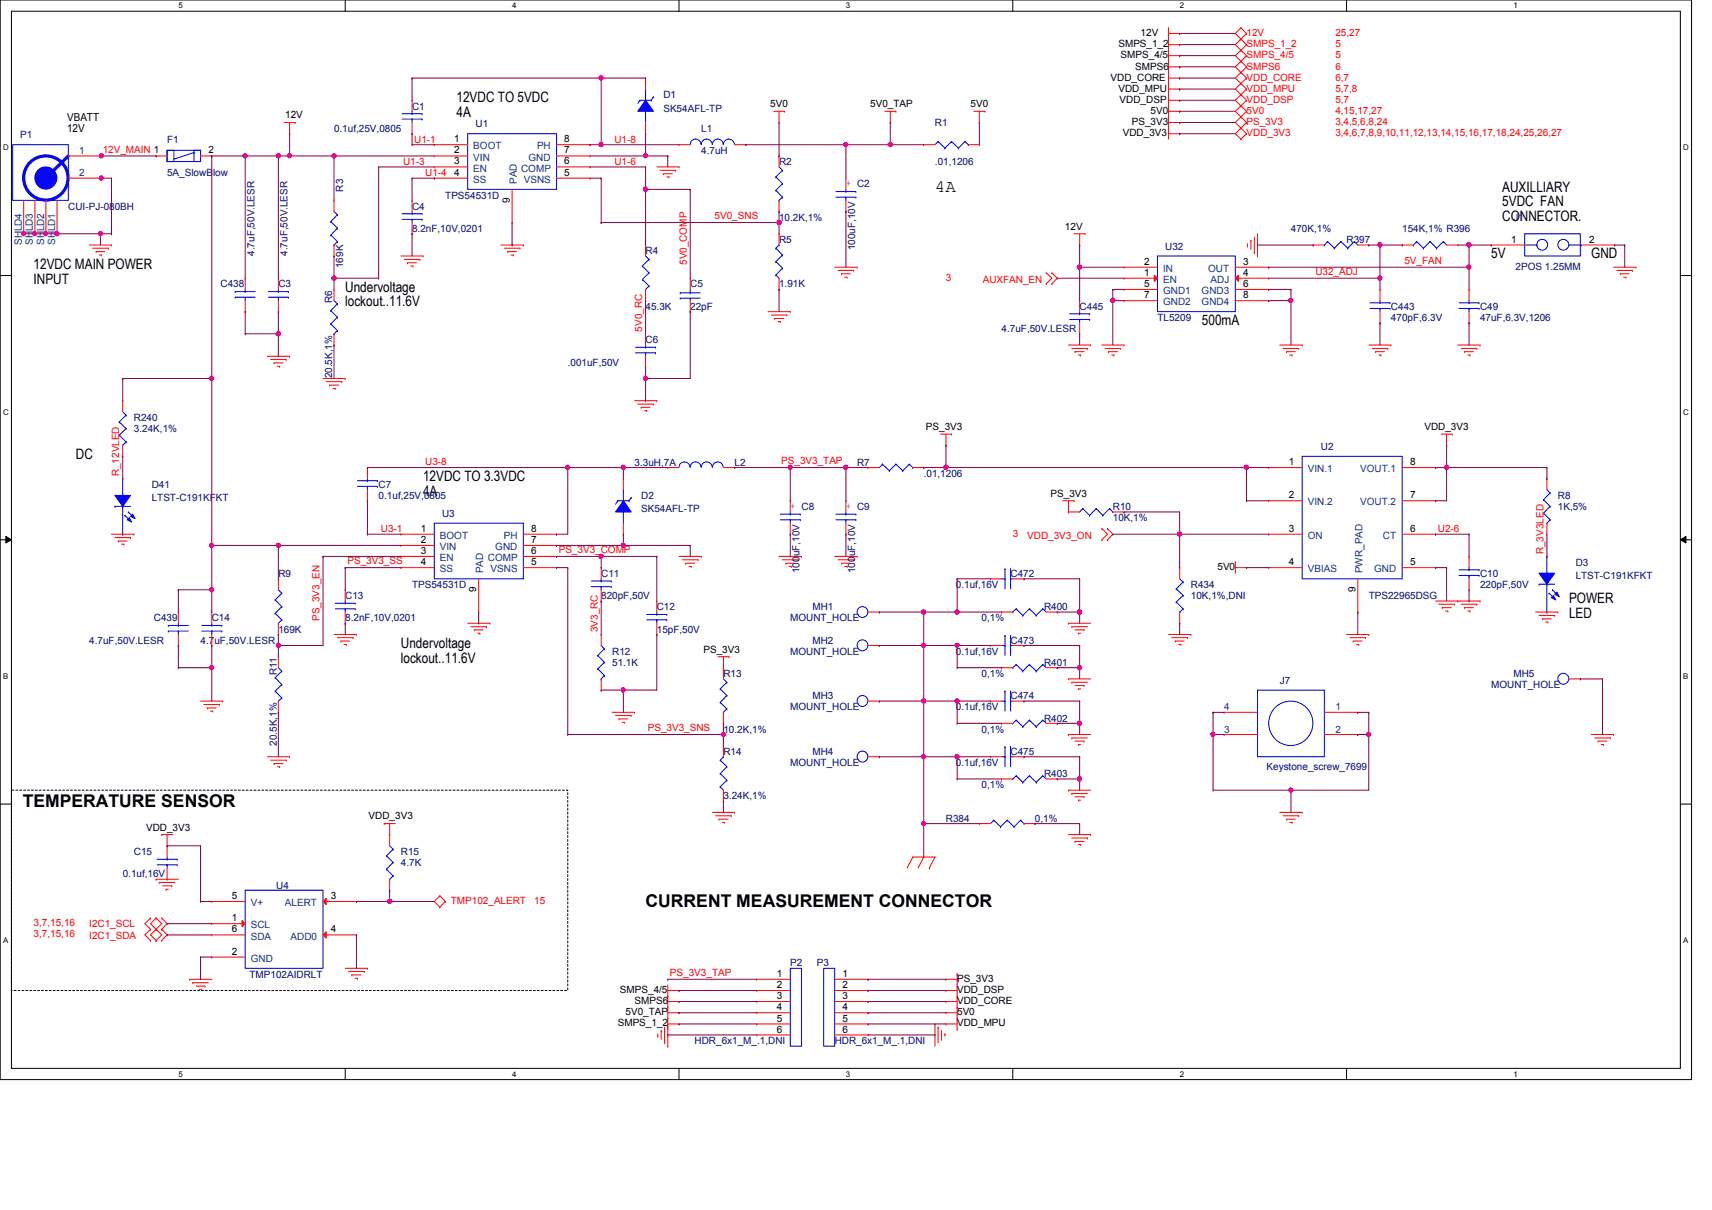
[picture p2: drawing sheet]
<svg xmlns="http://www.w3.org/2000/svg" width="297mm" height="210mm" viewBox="0 0 297 210" stroke-linecap="round" stroke-linejoin="round" font-family="sans-serif">
<defs><g id="words">
<g font-size="3">
<text x="162.2" y="33.3">4A</text>
<text x="3.9" y="139.9">TEMPERATURE SENSOR</text>
<text x="112" y="157.3">CURRENT MEASUREMENT CONNECTOR</text>
</g>
<g font-size="2.5">
<text x="79.2" y="17.8">12VDC TO 5VDC</text>
<text x="79.2" y="20.3">4A</text>
<text x="260.6" y="33.2">AUXILLIARY</text>
<text x="260.6" y="35.8">5VDC FAN</text>
<text x="260.6" y="38.3">CONNECTOR.</text>
<text x="5.8" y="46.7">12VDC MAIN POWER</text>
<text x="258.7" y="44.8">5V</text>
<text x="276.1" y="44.8">GND</text>
<text x="5.8" y="49.3">INPUT</text>
<text x="59.9" y="50.6">Undervoltage</text>
<text x="59.9" y="53.1">lockout..11.6V</text>
<text x="208.5" y="56.4">500mA</text>
<text x="13.2" y="79.5">DC</text>
<text x="73.4" y="83.4">12VDC TO 3.3VDC</text>
<text x="73.4" y="86">4A</text>
<text x="272.2" y="104.6">POWER</text>
<text x="272.2" y="107.2">LED</text>
<text x="69.6" y="112.4">Undervoltage</text>
<text x="69.6" y="114.9">lockout..11.6V</text>
</g>
<g font-size="1.9">
<text x="11.6" y="21">VBATT</text>
<text x="11.6" y="22.9">12V</text>
</g>
<g font-size="1.7">
<text x="194.1" y="8.2">SMPS_1_2</text>
<text x="194.4" y="10.1">SMPS_4/5</text>
<text x="197.9" y="6.3">12V</text>
<text x="192.7" y="14">VDD_CORE</text>
<text x="194.1" y="15.9">VDD_MPU</text>
<text x="194.3" y="17.8">VDD_DSP</text>
<text x="197" y="12.1">SMPS6</text>
<text x="49.5" y="20.5">12V</text>
<text x="133.6" y="18.6">5V0</text>
<text x="151" y="18.6">5V0_TAP</text>
<text x="168.4" y="18.6">5V0</text>
<text x="194.8" y="23.6">VDD_3V3</text>
<text x="196.4" y="21.7">PS_3V3</text>
<text x="199.6" y="19.8">5V0</text>
<text x="36.1" y="26.6">2</text>
<text x="78.8" y="24.7">1</text>
<text x="78.8" y="26.6">2</text>
<text x="78.8" y="28.5">3</text>
<text x="97.9" y="28.5">6</text>
<text x="97.9" y="24.7">8</text>
<text x="97.9" y="26.6">7</text>
<text x="78.8" y="30.5">4</text>
<text x="88.4" y="35.2" transform="rotate(-90 88.4 35.2)">9</text>
<text x="97.9" y="30.5">5</text>
<text x="184.8" y="39.8">12V</text>
<text x="198.5" y="45.9">2</text>
<text x="198.5" y="47.8">1</text>
<text x="215.7" y="45.9">3</text>
<text x="215.7" y="47.8">4</text>
<text x="262.2" y="42.1">1</text>
<text x="275.7" y="42.1">2</text>
<text x="198.5" y="49.8">5</text>
<text x="198.5" y="51.7">7</text>
<text x="215.7" y="49.8">6</text>
<text x="215.7" y="51.7">8</text>
<text x="160.7" y="74.6">PS_3V3</text>
<text x="247.1" y="74.6">VDD_3V3</text>
<text x="223.6" y="80.7">1</text>
<text x="244.6" y="80.7">8</text>
<text x="182.3" y="86.2">PS_3V3</text>
<text x="223.6" y="86.4">2</text>
<text x="244.6" y="86.4">7</text>
<text x="73" y="92.2">1</text>
<text x="73" y="94.2">2</text>
<text x="92.2" y="92.2">8</text>
<text x="92.2" y="94.2">7</text>
<text x="223.6" y="92.2">3</text>
<text x="244.6" y="92.2">6</text>
<text x="73" y="96.1">3</text>
<text x="73" y="98">4</text>
<text x="92.2" y="98">5</text>
<text x="92.2" y="96.1">6</text>
<text x="211.2" y="98.9">5V0</text>
<text x="223.6" y="98">4</text>
<text x="244.6" y="98">5</text>
<text x="82.6" y="102.7" transform="rotate(-90 82.6 102.7)">9</text>
<text x="235.2" y="102.7" transform="rotate(-90 235.2 102.7)">9</text>
<text x="122" y="113.2">PS_3V3</text>
<text x="64" y="142.2">VDD_3V3</text>
<text x="25.4" y="144.1">VDD_3V3</text>
<text x="40.2" y="156">5</text>
<text x="57.4" y="156">3</text>
<text x="40.2" y="159.8">1</text>
<text x="40.2" y="161.8">6</text>
<text x="57.4" y="161.8">4</text>
<text x="40.2" y="165.6">2</text>
<text x="107.6" y="172.3">SMPS_4/5</text>
<text x="134.8" y="169.5">1</text>
<text x="134.8" y="171.4">2</text>
<text x="134.8" y="173.3">3</text>
<text x="146.2" y="169.5">1</text>
<text x="146.2" y="171.4">2</text>
<text x="146.2" y="173.3">3</text>
<text x="166.1" y="172.3">VDD_DSP</text>
<text x="166.1" y="170.3">PS_3V3</text>
<text x="107.2" y="178.1">SMPS_1_2</text>
<text x="108.5" y="176.1">5V0_TAP</text>
<text x="110.1" y="174.2">SMPS6</text>
<text x="134.8" y="175.3">4</text>
<text x="134.8" y="177.2">5</text>
<text x="134.8" y="179.1">6</text>
<text x="146.2" y="175.3">4</text>
<text x="146.2" y="177.2">5</text>
<text x="146.2" y="179.1">6</text>
<text x="166.1" y="178.1">VDD_MPU</text>
<text x="166.1" y="174.2">VDD_CORE</text>
<text x="166.1" y="176.1">5V0</text>
</g>
<g font-size="1.7" fill="#f00">
<text x="216.3" y="8.2">SMPS_1_2</text>
<text x="216.3" y="10.1">SMPS_4/5</text>
<text x="216.3" y="6.3">12V</text>
<text x="231.7" y="8.2">5</text>
<text x="231.7" y="6.3">25,27</text>
<text x="231.7" y="10.1">5</text>
<text x="216.3" y="12.1">SMPS6</text>
<text x="216.3" y="15.9">VDD_MPU</text>
<text x="216.3" y="17.8">VDD_DSP</text>
<text x="216.3" y="14">VDD_CORE</text>
<text x="231.7" y="15.9">5,7,8</text>
<text x="231.7" y="17.8">5,7</text>
<text x="231.7" y="14">6,7</text>
<text x="231.7" y="12.1">6</text>
<text x="216.3" y="21.7">PS_3V3</text>
<text x="216.3" y="19.8">5V0</text>
<text x="216.3" y="23.6">VDD_3V3</text>
<text x="231.7" y="23.6">3,4,6,7,8,9,10,11,12,13,14,15,16,17,18,24,25,26,27</text>
<text x="231.7" y="21.7">3,4,5,6,8,24</text>
<text x="231.7" y="19.8">4,15,17,27</text>
<text x="17.8" y="26.5">12V_MAIN 1</text>
<text x="69.9" y="28.6">U1-3</text>
<text x="71.9" y="24.7">U1-1</text>
<text x="106.6" y="24.7">U1-8</text>
<text x="106.6" y="28.6">U1-6</text>
<text x="73.8" y="30.5">U1-4</text>
<text x="124" y="38">5V0_SNS</text>
<text x="119.2" y="46" transform="rotate(-90 119.2 46)">5V0_COMP</text>
<text x="228.2" y="47.7">U32_ADJ</text>
<text x="243.7" y="45.8">5V_FAN</text>
<text x="164.1" y="48.7">3</text>
<text x="170.5" y="49.1">AUXFAN_EN</text>
<text x="111.4" y="57.5" transform="rotate(-90 111.4 57.5)">5V0_RC</text>
<text x="20.7" y="82.6" transform="rotate(-90 20.7 82.6)">R_12VLED</text>
<text x="73.8" y="80.7">U3-8</text>
<text x="135.5" y="80.5">PS_3V3_TAP</text>
<text x="66.1" y="92.3">U3-1</text>
<text x="96.9" y="95.9">PS_3V3_COMP</text>
<text x="175.7" y="93.1">3</text>
<text x="178.2" y="93.5">VDD_3V3_ON</text>
<text x="249.5" y="92.3">U2-6</text>
<text x="60.3" y="97.9">PS_3V3_SS</text>
<text x="267.8" y="96.1" transform="rotate(-90 267.8 96.1)">R_3V3LED</text>
<text x="55.5" y="107.7" transform="rotate(-90 55.5 107.7)">PS_3V3_EN</text>
<text x="103.7" y="109.7" transform="rotate(-90 103.7 109.7)">3V3_RC</text>
<text x="112.4" y="126.8">PS_3V3_SNS</text>
<text x="5.8" y="160.7">3,7,15,16</text>
<text x="15.5" y="160.9">I2C1_SCL</text>
<text x="78.2" y="156.8">TMP102_ALERT</text>
<text x="92.7" y="156.8">15</text>
<text x="5.8" y="162.6">3,7,15,16</text>
<text x="15.5" y="162.8">I2C1_SDA</text>
<text x="116.2" y="169.3">PS_3V3_TAP</text>
</g>
<g font-size="1.7" fill="#000080">
<text x="115.1" y="17.1">D1</text>
<text x="58" y="22.9">0.1uf,25V,0805</text>
<text x="71.5" y="19">C1</text>
<text x="82.5" y="22.1">U1</text>
<text x="115.1" y="19.4">SK54AFL-TP</text>
<text x="121.7" y="22.9">L1</text>
<text x="162.2" y="21.9">R1</text>
<text x="3.5" y="24">P1</text>
<text x="29" y="24.8">F1</text>
<text x="121.7" y="26.7">4.7uH</text>
<text x="135.2" y="28.7">R2</text>
<text x="162.2" y="28.7">.01,1206</text>
<text x="29" y="30.6">5A_SlowBlow</text>
<text x="59.6" y="33.2" transform="rotate(-90 59.6 33.2)">R3</text>
<text x="77.3" y="34.5">TPS54531D</text>
<text x="11.9" y="36.4">CUI-PJ-080BH</text>
<text x="71.5" y="36.4">C4</text>
<text x="71.5" y="40.2">8.2nF,10V,0201</text>
<text x="135.2" y="38.3">10.2K,1%</text>
<text x="224" y="40.2">470K,1%</text>
<text x="243.3" y="40.2">154K,1% R396</text>
<text x="262.6" y="38.3">J1</text>
<text x="44.2" y="44.4" transform="rotate(-90 44.2 44.4)">4.7uF,50V.LESR</text>
<text x="49.9" y="44.4" transform="rotate(-90 49.9 44.4)">4.7uF,50V.LESR</text>
<text x="59.6" y="46.5" transform="rotate(-90 59.6 46.5)">169K</text>
<text x="112" y="44.1">R4</text>
<text x="135.2" y="42.2">R5</text>
<text x="148.4" y="43.4" transform="rotate(-90 148.4 43.4)">100uF,10V</text>
<text x="202.2" y="43.3">U32</text>
<text x="233.6" y="42.2">R397</text>
<text x="263" y="46.8">2POS 1.25MM</text>
<text x="38.3" y="49.9">C438</text>
<text x="48.3" y="49.9">C3</text>
<text x="57.7" y="52.5" transform="rotate(-90 57.7 52.5)">R6</text>
<text x="112" y="53.8">45.3K</text>
<text x="119.8" y="49.9">C5</text>
<text x="119.8" y="53.8">22pF</text>
<text x="135.2" y="49.9">1.91K</text>
<text x="187.3" y="53.8">C445</text>
<text x="241.3" y="53.8">C443</text>
<text x="256.8" y="53.8">C49</text>
<text x="112" y="59.5">C6</text>
<text x="173.8" y="57.6">4.7uF,50V.LESR</text>
<text x="200.8" y="55.7">TL5209</text>
<text x="241.3" y="55.7">470pF,6.3V</text>
<text x="256.8" y="55.7">47uF,6.3V,1206</text>
<text x="57.7" y="65.7" transform="rotate(-90 57.7 65.7)">20.5K,1%</text>
<text x="98.5" y="63.4">.001uF,50V</text>
<text x="23.2" y="73.1">R240</text>
<text x="23.2" y="75">3.24K,1%</text>
<text x="110.1" y="80.8">3.3uH,7A</text>
<text x="127.5" y="80.8">L2</text>
<text x="148.7" y="80.8">R7</text>
<text x="160.3" y="82.7">.01,1206</text>
<text x="229.2" y="78.1">U2</text>
<text x="26.3" y="84.6">D41</text>
<text x="26.3" y="87">LTST-C191KFKT</text>
<text x="65.7" y="84.6">C7</text>
<text x="65.7" y="86.6">0.1uf,25V,0805</text>
<text x="76.7" y="89.7">U3</text>
<text x="111.2" y="86.6">D2</text>
<text x="111.2" y="88.9">SK54AFL-TP</text>
<text x="193.1" y="88.5">R10</text>
<text x="270.3" y="86.6">R8</text>
<text x="270.3" y="88.5">1K,5%</text>
<text x="193.1" y="90.4">10K,1%</text>
<text x="48.3" y="100.1">R9</text>
<text x="104.3" y="100.1">C11</text>
<text x="138.7" y="99.4" transform="rotate(-90 138.7 99.4)">100uF,10V</text>
<text x="148.4" y="99.4" transform="rotate(-90 148.4 99.4)">100uF,10V</text>
<text x="175.3" y="100.1">C472</text>
<text x="256.8" y="100.1">C10</text>
<text x="273.4" y="98.1">D3</text>
<text x="273.4" y="100.5">LTST-C191KFKT</text>
<text x="26.7" y="107.8">C439</text>
<text x="36.7" y="107.8">C14</text>
<text x="59.9" y="103.9">C13</text>
<text x="59.9" y="107.8">8.2nF,10V,0201</text>
<text x="71.5" y="102">TPS54531D</text>
<text x="104.3" y="103.9">820pF,50V</text>
<text x="114" y="105.9">C12</text>
<text x="137.1" y="107.8">MOUNT_HOLE</text>
<text x="141" y="105.9">MH1</text>
<text x="165.9" y="102">0.1uf,16V</text>
<text x="170.3" y="107.8">0,1%</text>
<text x="181.1" y="105.9">R400</text>
<text x="206.6" y="102">R434</text>
<text x="206.6" y="103.9">10K,1%,DNI</text>
<text x="237.5" y="103.9">TPS22965DSG</text>
<text x="256.8" y="102">220pF,50V</text>
<text x="15.5" y="111.7">4.7uF,50V.LESR</text>
<text x="34.8" y="111.7">4.7uF,50V.LESR</text>
<text x="48.3" y="109.7">169K</text>
<text x="106.2" y="113.6">R12</text>
<text x="114" y="109.7">15pF,50V</text>
<text x="137.1" y="113.6">MOUNT_HOLE</text>
<text x="141" y="111.7">MH2</text>
<text x="165.9" y="113.6">0.1uf,16V</text>
<text x="175.3" y="111.7">C473</text>
<text x="48" y="117.2" transform="rotate(-90 48 117.2)">R11</text>
<text x="106.2" y="115.5">51.1K</text>
<text x="125.5" y="117.4">R13</text>
<text x="170.3" y="117.4">0,1%</text>
<text x="181.1" y="115.5">R401</text>
<text x="222" y="118.6">J7</text>
<text x="258.7" y="119.4">MOUNT_HOLE</text>
<text x="262.6" y="117.4">MH5</text>
<text x="137.1" y="123.2">MOUNT_HOLE</text>
<text x="141" y="121.3">MH3</text>
<text x="165.9" y="123.2">0.1uf,16V</text>
<text x="175.3" y="121.3">C474</text>
<text x="181.1" y="125.2">R402</text>
<text x="48" y="129.4" transform="rotate(-90 48 129.4)">20.5K,1%</text>
<text x="125.5" y="131">R14</text>
<text x="125.5" y="127.1">10.2K,1%</text>
<text x="141" y="131">MH4</text>
<text x="170.3" y="127.1">0,1%</text>
<text x="175.3" y="131">C475</text>
<text x="137.1" y="132.9">MOUNT_HOLE</text>
<text x="165.9" y="132.9">0.1uf,16V</text>
<text x="170.3" y="136.7">0,1%</text>
<text x="181.1" y="134.8">R403</text>
<text x="219.7" y="133.6">Keystone_screw_7699</text>
<text x="125.5" y="138.7">3.24K,1%</text>
<text x="164.1" y="142.5">R384</text>
<text x="179.6" y="142.5">0,1%</text>
<text x="23.2" y="148.3">C15</text>
<text x="69.6" y="148.3">R15</text>
<text x="21.3" y="152.2">0.1uf,16V</text>
<text x="47.9" y="154.1">U4</text>
<text x="69.6" y="150.3">4.7K</text>
<text x="137.1" y="167.6">P2</text>
<text x="141.7" y="167.6">P3</text>
<text x="43.3" y="169.6">TMP102AIDRLT</text>
<text x="120.5" y="181.1">HDR_6x1_M_.1,DNI</text>
<text x="144.8" y="181.1">HDR_6x1_M_.1,DNI</text>
</g>
<g font-size="1.7" fill="#004080">
<text x="13.8" y="26.7">1</text>
<text x="82.1" y="25.9">BOOT</text>
<text x="82.1" y="27.9">VIN</text>
<text x="82.1" y="29.8">EN</text>
<text x="90.4" y="29.8">COMP</text>
<text x="91.7" y="27.9">GND</text>
<text x="93.2" y="25.9">PH</text>
<text x="13.8" y="30.6">2</text>
<text x="82.1" y="31.7">SS</text>
<text x="89.7" y="31.9" transform="rotate(-90 89.7 31.9)">PAD</text>
<text x="90.9" y="31.7">VSNS</text>
<text x="3.8" y="42.5" transform="rotate(-90 3.8 42.5)">SHLD4</text>
<text x="5.7" y="42.5" transform="rotate(-90 5.7 42.5)">SHLD3</text>
<text x="7.7" y="42.5" transform="rotate(-90 7.7 42.5)">SHLD2</text>
<text x="9.6" y="42.5" transform="rotate(-90 9.6 42.5)">SHLD1</text>
<text x="201.8" y="47.2">IN</text>
<text x="209.6" y="47.2">OUT</text>
<text x="201.8" y="51">GND1</text>
<text x="201.8" y="49.1">EN</text>
<text x="201.8" y="53">GND2</text>
<text x="208.5" y="51">GND3</text>
<text x="208.5" y="53">GND4</text>
<text x="210.1" y="49.1">ADJ</text>
<text x="226.9" y="81.9">VIN.1</text>
<text x="236" y="81.9">VOUT.1</text>
<text x="226.9" y="87.7">VIN.2</text>
<text x="236" y="87.7">VOUT.2</text>
<text x="76.3" y="93.5">BOOT</text>
<text x="76.3" y="95.4">VIN</text>
<text x="85.9" y="95.4">GND</text>
<text x="87.4" y="93.5">PH</text>
<text x="226.9" y="93.5">ON</text>
<text x="239.9" y="93.5">CT</text>
<text x="76.3" y="97.3">EN</text>
<text x="76.3" y="99.3">SS</text>
<text x="83.9" y="99.4" transform="rotate(-90 83.9 99.4)">PAD</text>
<text x="84.7" y="97.3">COMP</text>
<text x="85.1" y="99.3">VSNS</text>
<text x="226.9" y="99.3">VBIAS</text>
<text x="236.4" y="99.4" transform="rotate(-90 236.4 99.4)">PWR_PAD</text>
<text x="238.4" y="99.3">GND</text>
<text x="212.4" y="123.2">4</text>
<text x="231.7" y="123.2">1</text>
<text x="212.4" y="127.1">3</text>
<text x="231.7" y="127.1">2</text>
<text x="43.5" y="157.2">V+</text>
<text x="43.5" y="161">SCL</text>
<text x="49.4" y="157.2">ALERT</text>
<text x="43.5" y="166.8">GND</text>
<text x="43.5" y="163">SDA</text>
<text x="50.4" y="163">ADD0</text>
</g>
<g font-size="1.7" fill="#00f">
<text x="146.8" y="32.3">+ C2</text>
<text x="137.1" y="88.3">+ C8</text>
<text x="146.8" y="88.3">+ C9</text>
</g>
<g font-size="1.4">
<text x="30.9" y="1.4">5</text>
<text x="88.9" y="1.4">4</text>
<text x="146.8" y="1.4">3</text>
<text x="204.7" y="1.4">2</text>
<text x="262.6" y="1.4">1</text>
<text x=".5" y="26.1">D</text>
<text x="292.1" y="26.1">D</text>
<text x=".5" y="71.9">C</text>
<text x="292.1" y="71.9">C</text>
<text x=".5" y="117.8">B</text>
<text x="292.1" y="117.8">B</text>
<text x=".5" y="163.6">A</text>
<text x="292.1" y="163.6">A</text>
<text x="30.9" y="186.8">5</text>
<text x="88.9" y="186.8">4</text>
<text x="146.8" y="186.8">3</text>
<text x="204.7" y="186.8">2</text>
<text x="262.6" y="186.8">1</text>
</g>
</g></defs>
<path d="M0 0h293.5v187.3h-293.5zM2 1.9h289.5v183.4h-289.5z" fill="none" stroke="#000" stroke-width=".17"/>
<g fill="#fff">
<path d="M30.9 .2h.8v1.5h-.8z"/>
<path d="M30.9 185.5h.8v1.6h-.8z"/>
</g>
<path d="M59.9 0v1.9M59.9 185.3v2" fill="none" stroke="#000" stroke-width=".17"/>
<g fill="#fff">
<path d="M88.9 .2h.7v1.5h-.7z"/>
<path d="M88.9 185.5h.7v1.6h-.7z"/>
</g>
<path d="M117.8 0v1.9M117.8 185.3v2" fill="none" stroke="#000" stroke-width=".17"/>
<g fill="#fff">
<path d="M146.8 .2h.7v1.5h-.7z"/>
<path d="M146.8 185.5h.7v1.6h-.7z"/>
</g>
<path d="M175.7 0v1.9M175.7 185.3v2" fill="none" stroke="#000" stroke-width=".17"/>
<g fill="#fff">
<path d="M204.7 .2h.7v1.5h-.7z"/>
<path d="M204.7 185.5h.7v1.6h-.7z"/>
</g>
<path d="M233.6 0v1.9M233.6 185.3v2" fill="none" stroke="#000" stroke-width=".17"/>
<g fill="#fff">
<path d="M262.6 .2h.8v1.5h-.8z"/>
<path d="M262.6 185.5h.8v1.6h-.8z"/>
<path d="M.5 24.8h1v1.6h-1z"/>
<path d="M292.1 24.8h.9v1.6h-.9z"/>
<path d="M.5 70.7h1v1.5h-1z"/>
<path d="M292.1 70.7h.9v1.5h-.9z"/>
</g>
<path d="M0 47.8h2M291.5 47.8h2" fill="none" stroke="#000" stroke-width=".17"/>
<g fill="#fff">
<path d="M.5 116.5h.9v1.6h-.9z"/>
<path d="M292.1 116.5h.8v1.6h-.8z"/>
</g>
<path d="M0 93.6h2M1 93l1 .6-1 .6zM291.5 93.6l1-.6v1.2zM291.5 93.6h2" fill="none" stroke="#000" stroke-width=".17"/>
<path d="M1 93l1 .6-1 .6zM291.5 93.6l1-.6v1.2z" fill="#000"/>
<g fill="#fff">
<path d="M.5 162.4h.9v1.5h-.9z"/>
<path d="M292.1 162.4h.8v1.5h-.8z"/>
</g>
<path d="M0 139.5h2M291.5 139.5h2" fill="none" stroke="#000" stroke-width=".17"/>
<path d="M2 137.1h96.5v34.7h-96.5z" fill="none" stroke="#000" stroke-width=".17" stroke-dasharray=".3 .3"/>
<g fill="none" stroke="#f00" stroke-width=".17">
<path d="M134.2 19.3h1.9M135.2 19.3v2M136.1 19.3h.1M153.5 19.3h1.9M154.5 19.3v2M155.4 19.3h.1M168.9 19.3h2M169.9 19.3v2M170.9 19.3h.1M202.7 18.4h.1M202.7 6.8h.1M202.7 8.7h.1"/>
<path d="M202.7 10.6h.1M202.7 14.5h.1M202.7 16.4h.1M202.7 12.6h.1M202.7 4.8h.1M202.7 19.3h2M202.7 4.8v19.3M202.7 7.7h2M202.7 9.7h2M202.7 11.6h2M202.7 15.5h2M202.7 17.4h2"/>
<path d="M202.7 13.5h2M202.7 5.8h2M204.7 19.3h.1M204.7 7.7h.1M204.7 9.7h.1M204.7 11.6h.1M204.7 15.5h.1M204.7 17.4h.1M204.7 13.5h.1M204.7 5.8h.1M215.3 18.4h.1M215.3 6.8h.1"/>
<path d="M215.3 8.7h.1M215.3 10.6h.1M215.3 12.6h.1M215.3 14.5h.1M215.3 16.4h.1M215.3 4.8h.1M215.3 18.4l-1 .9 2 2M215.3 18.4l1 .9M215.3 4.8l-1 1 2 1.9M215.3 8.7l-1 1 2 1.9M215.3 8.7l1 1M215.3 14.5l-1 1 2 1.9"/>
<path d="M215.3 14.5l1 1M215.3 4.8l1 1M216.3 19.3h.1M216.3 7.7h.1M216.3 9.7h.1M216.3 11.6h.1M216.3 15.5h.1M216.3 17.4h.1M216.3 13.5h.1M216.3 5.8h.1M216.3 19.3l-2 2 2 1.9M216.3 5.8l-2 1.9 1 1"/>
<path d="M216.3 7.7l-1 1M216.3 9.7l-2 1.9 2 1.9M216.3 11.6l-2 1.9 1 1M216.3 15.5l-2 1.9 1 1M216.3 17.4l-1 1M216.3 13.5l-1 1M27.1 27.1h.1M27.1 27.1h1.9M34.8 27.1h1.9M36.7 27.1h.1M49.3 21.3h1.9M50.2 23.2h.1"/>
<path d="M50.2 21.3v1.9M51.2 21.3h.1M114 29h3.8M114.5 29.5h2.7M115.1 30.1h.1M115.1 30.1h1.6M115.7 30.7h.4M116.1 30.7h.1M117.2 29.5h.1M117.8 29h.1M135.2 21.3h.1M135.2 27.1h.1"/>
<path d="M135.2 36.7h.1M135.2 27.1v1.9M135.2 34.8v1.9M154.5 21.3h.1M169.9 21.3h.1M202.7 20.3h.1M202.7 22.2h.1M202.7 21.3h2M202.7 23.2h2M204.7 21.3h.1M204.7 23.2h.1M215.3 20.3h.1"/>
<path d="M215.3 22.2h.1M215.3 24.1h.1M216.3 21.3h.1M216.3 23.2h.1M216.3 21.3l-2 1.9 1 .9M216.3 23.2l-1 .9M15.5 42.5h3.8M16.1 43.1h2.7M16.7 43.6h.1M16.7 43.6h1.5M17.2 44.2h.4M17.6 44.2h.1"/>
<path d="M18.8 43.1h.1M19.3 42.5h.1M69.6 44.4h3.8M70.1 45h2.8M70.7 45.6h.1M70.7 45.6h1.6M71.3 46.1h.4M71.7 46.1h.1M72.9 45h.1M73.4 44.4h.1M86.9 42.5h3.9M87.5 43.1h2.7"/>
<path d="M88.1 43.6h.1M88.1 43.6h1.5M88.6 44.2h.5M89.1 44.2h.1M90.2 43.1h.1M90.8 42.5h.1M119.8 54.1h.1M119.8 48.3h.1M119.8 48.3v1.9M119.8 52.2v1.9M133.3 54.1h3.8M133.8 54.7h2.7"/>
<path d="M134.4 55.2h.1M134.4 55.2h1.6M135 55.8h.4M135.4 55.8h.1M136.5 54.7h.1M137.1 54.1h.1M144.8 46.4h3.9M145.4 46.9h2.7M146 47.5h.1M146 47.5h1.5M146.6 48.1h.4M147 48.1h.1"/>
<path d="M148.1 46.9h.1M148.7 46.4h.1M181.5 47.3h.1M181.5 49.2h.1M181.5 47.3l1 1-1 .9M182.5 47.3h.1M182.5 49.2h.1M182.5 47.3l.9 1-.9 .9M185.4 59.9h3.8M186.3 40.6h2M187.3 42.5h.1M187.3 40.6v1.9"/>
<path d="M188.3 40.6h.1M189.2 59.9h.1M191.2 59.9h3.8M195 59.9h.1M216.4 42.7h.1M216.4 42.3v.4M217 41.7h.1M217 41.7v1.6M217.6 43.9h.1M217.6 41.1v2.8M218.2 44.4h.1M218.2 40.6v3.8"/>
<path d="M222 59.9h3.9M225.9 59.9h.1M237.5 59.9h3.8M239.4 50.2h.1M239.4 56h.1M239.4 50.2v2M239.4 54.1v1.9M241.3 59.9h.1M252.9 59.9h3.9M254.9 50.2h.1M254.9 56h.1M254.9 50.2v2"/>
<path d="M254.9 54.1v1.9M256.8 59.9h.1M279.9 46.4h3.9M280.5 46.9h2.7M281.1 47.5h.1M281.1 47.5h1.6M281.7 48.1h.4M282.1 48.1h.1M283.2 46.9h.1M283.8 46.4h.1M46.4 61.8h3.8M46.9 62.4h2.8"/>
<path d="M47.5 62.9h.1M47.5 62.9h1.6M48.1 63.5h.4M48.5 63.5h.1M49.7 62.4h.1M50.2 61.8h.1M56 65.7h3.9M56.6 66.2h2.7M57.2 66.8h.1M57.2 66.8h1.6M57.8 67.4h.4M58.2 67.4h.1"/>
<path d="M59.3 66.2h.1M59.9 65.7h.1M110.1 69.5h3.9M110.7 70.1h2.7M111.2 70.7h.1M111.2 70.7h1.6M111.8 71.2h.4M112.2 71.2h.1M113.4 70.1h.1M114 69.5h.1M163.2 75.3h1.9M164.1 77.2h.1"/>
<path d="M164.1 75.3v1.9M165.1 75.3h.1M186 60.5h2.7M186.5 61h.1M186.5 61h1.6M187.1 61.6h.4M187.5 61.6h.1M188.7 60.5h.1M191.7 60.5h2.7M192.3 61h.1M192.3 61h1.6M192.9 61.6h.4"/>
<path d="M193.3 61.6h.1M194.4 60.5h.1M222.6 60.5h2.7M223.2 61h.1M223.2 61h1.5M223.8 61.6h.4M224.2 61.6h.1M225.3 60.5h.1M238.1 60.5h2.7M238.7 61h.1M238.7 61h1.5M239.2 61.6h.4"/>
<path d="M239.6 61.6h.1M240.8 60.5h.1M250.1 75.3h1.9M251 77.2h.1M251 75.3v1.9M252 75.3h.1M253.5 60.5h2.7M254.1 61h.1M254.1 61h1.5M254.7 61.6h.4M255.1 61.6h.1M256.2 60.5h.1"/>
<path d="M19.3 92.7h3.9M19.9 93.3h2.7M20.5 93.9h.1M20.5 93.9h1.6M21.1 94.4h.4M21.5 94.4h.1M22.6 93.3h.1M23.2 92.7h.1M115.9 81.1h.1M115.9 81.1h1.9M117.8 96.5h3.9M118.4 97.1h2.7"/>
<path d="M119 97.7h.1M119 97.7h1.5M119.5 98.3h.4M119.9 98.3h.1M121.1 97.1h.1M121.7 96.5h.1M125.5 81.1h2M127.5 81.1h.1M135.2 96.5h3.9M135.8 97.1h2.7M136.4 97.7h.1M136.4 97.7h1.5"/>
<path d="M136.9 98.3h.4M137.1 86.9h.1M137.1 92.7h.1M137.1 86.9v1.9M137.1 90.8v1.9M137.3 98.3h.1M138.5 97.1h.1M139.1 96.5h.1M144.8 96.5h3.9M145.4 97.1h2.7M146 97.7h.1M146 97.7h1.5"/>
<path d="M146.6 98.3h.4M147 98.3h.1M148.1 97.1h.1M148.7 96.5h.1M184.4 86.9h1.9M185.4 88.8h.1M185.4 86.9v1.9M186.3 86.9h.1M191.2 91.7h.1M191.2 93.6h.1M191.2 91.7l.9 1-.9 .9M192.1 91.7h.1"/>
<path d="M192.1 93.6h.1M192.1 91.7l1 1-1 .9M214.3 97.5h.1M214.3 98.5h2M214.3 97.5v1.9M216.3 98.5h.1M268.4 83h.1M268.4 92.7h.1M268.4 83v2M268.4 90.8v1.9M48.3 113.9h.1M48.3 113.9v1.9"/>
<path d="M58 110.1h3.8M58.5 110.6h2.8M59.1 111.2h.1M59.1 111.2h1.6M59.7 111.8h.4M60.1 111.8h.1M61.3 110.6h.1M61.8 110.1h.1M81.1 108.1h3.9M81.7 108.7h2.7M82.3 109.3h.1M82.3 109.3h1.5"/>
<path d="M82.9 109.9h.4M83.3 109.9h.1M84.4 108.7h.1M85 108.1h.1M124.6 113.9h1.9M125.5 115.8h.1M125.5 113.9v1.9M126.5 113.9h.1M173.8 115.8h.1M173.8 115.8h1.9M181.5 115.8h1.9M183.4 115.8h.1"/>
<path d="M185.4 108.1h.1M185.4 117.8h.1M185.4 108.1h3.8M185.4 117.8h3.8M186 108.7h.1M186 118.4h.1M186 108.7h2.7M186 118.4h2.7M186.5 109.3h1.6M186.5 118.9h1.6M187.1 109.9h.1M187.1 119.5h.1"/>
<path d="M187.1 109.9h.4M187.1 119.5h.4M188.1 109.3h.1M188.1 118.9h.1M202.7 110.1h3.9M203.3 110.6h2.7M203.9 111.2h.1M203.9 111.2h1.5M204.5 111.8h.4M204.9 111.8h.1M206 110.6h.1M206.6 110.1h.1"/>
<path d="M233.6 110.1h3.9M234.2 110.6h2.7M234.8 111.2h.1M234.8 111.2h1.5M235.4 111.8h.4M235.8 111.8h.1M236.9 110.6h.1M237.5 110.1h.1M249.1 104.3h7.7M249.6 104.8h2.7M250.2 105.4h.1M250.2 105.4h1.6"/>
<path d="M250.8 106h.4M251.2 106h.1M252.3 104.8h.1M252.9 104.3h.1M253.5 104.8h2.7M254.1 105.4h.1M254.1 105.4h1.5M254.7 106h.4M255.1 106h.1M256.2 104.8h.1M256.8 104.3h.1M266.4 106.2h3.9"/>
<path d="M267 106.8h2.7M267.6 107.4h.1M267.6 107.4h1.6M268.2 107.9h.4M268.6 107.9h.1M269.7 106.8h.1M270.3 106.2h.1M272.2 117.8h2M274.2 117.8h.1M34.8 121.6h3.8M35.4 122.2h2.7M36 122.8h.1"/>
<path d="M36 122.8h1.5M36.5 123.4h.4M36.9 123.4h.1M38.1 122.2h.1M38.6 121.6h.1M46.4 131.3h3.8M46.9 131.9h2.8M47.5 132.5h.1M47.5 132.5h1.6M48.1 133h.4M48.3 123.6h.1M48.3 121.6v2"/>
<path d="M48.5 133h.1M49.7 131.9h.1M50.2 131.3h.1M106.2 123.6h3.9M106.8 124.1h2.7M107.4 124.7h.1M107.4 124.7h1.5M107.9 125.3h.5M108.4 125.3h.1M109.5 124.1h.1M110.1 123.6h.1M185.4 127.4h.1"/>
<path d="M185.4 137.1h.1M185.4 127.4h3.8M185.4 137.1h3.8M186 128h.1M186 137.7h.1M186 128h2.7M186 137.7h2.7M186.5 128.6h1.6M186.5 138.2h1.6M187.1 129.2h.1M187.1 138.8h.1M187.1 129.2h.4"/>
<path d="M187.1 138.8h.4M188.1 128.6h.1M188.1 138.2h.1M276.1 127.4h3.8M276.7 128h2.7M277.3 128.6h.1M277.3 128.6h1.5M277.8 129.2h.4M278.2 129.2h.1M279.4 128h.1M279.9 127.4h.1M26.1 159.3h.1"/>
<path d="M26.1 159.3l-1 .9 1 1M27.1 152.5h.1M27.1 159.3h.1M27.1 152.5h3.8M27.1 159.3l-1 .9 2 2-1 1M27.1 159.3l1 .9-2 2 1 1M27.6 153.1h.1M27.6 153.1h2.7M28.1 144.8h.1M28.1 159.3h.1M28.1 144.8h1.9M28.1 159.3l.9 .9-.9 1"/>
<path d="M28.2 153.7h1.6M28.8 154.3h.1M28.8 154.3h.4M29 146.7h.1M29 144.8v1.9M29.8 153.7h.1M66.7 142.9h.1M66.7 142.9h1.9M67.6 144.8h.1M67.6 142.9v1.9M76.3 155.4h.1M76.3 157.4h.1"/>
<path d="M76.3 155.4l-1 1 1 1M76.3 155.4l1 1M77.3 156.4h.1M77.3 156.4l-1 1M123.6 140.9h3.9M124.2 141.5h2.7M124.8 142.1h.1M124.8 142.1h1.5M125.3 142.7h.4M125.7 142.7h.1M126.9 141.5h.1M127.5 140.9h.1"/>
<path d="M158.4 148.7h.1M158.4 148.7l-1 1.9M158.4 148.7h3.8M160.3 148.7h.1M160.3 148.7l-1 1.9M161.2 150.6h.1M162.2 148.7h.1M162.2 148.7l-1 1.9M185.4 144.8h3.8M186 145.4h2.7M186.5 146h.1M186.5 146h1.6"/>
<path d="M187.1 146.5h.4M187.5 146.5h.1M188.7 145.4h.1M189.2 144.8h.1M222 140.9h3.9M222.6 141.5h2.7M223.2 142.1h.1M223.2 142.1h1.5M223.8 142.7h.4M224.2 142.7h.1M225.3 141.5h.1M225.9 140.9h.1"/>
<path d="M26.1 161.2h.1M26.1 163.2h.1M26.1 161.2l-1 1 1 1M27.1 161.2h.1M27.1 163.2h.1M28.1 161.2h.1M28.1 163.2h.1M28.1 161.2l.9 1-.9 1M32.9 169.9h.1M32.9 169.9h3.8M33.4 170.5h.1M33.4 170.5h2.7"/>
<path d="M34 171.1h1.6M34.6 171.6h.1M34.6 171.6h.4M35.6 171.1h.1M59.9 168h3.9M60.5 168.5h2.7M61 169.1h.1M61 169.1h1.6M61.6 169.7h.4M62 169.7h.1M63.2 168.5h.1M63.8 168h.1"/>
<path d="M114.1 179.7h.1M114.1 179.4v.3M114.7 178.8h.1M114.7 178.8v1.5M115.3 178.2v2.7M115.9 176.7h.1M115.9 172.8h.1M115.9 174.7h.1M115.9 177.6h1.9M115.9 170.9v10.6M115.9 171.8h1.9M115.9 173.7h1.9"/>
<path d="M115.9 175.7h1.9M117.8 177.6h.1M117.8 171.8h.1M117.8 173.7h.1M117.8 175.7h.1M162.2 177.6h.1M162.2 177.6v3.9M162.8 178.2h.1M162.8 178.2v2.7M163.4 178.8v1.5M164 179.4h.1M164 179.4v.3"/>
<path d="M164.1 177.6h.1M164.1 171.8h.1M164.1 173.7h.1M164.1 175.7h.1M164.1 169.9h.1M164.1 177.6h2M164.1 171.8h2M164.1 173.7h2M164.1 175.7h2M164.1 169.9h2M166.1 178.6h.1M166.1 172.8h.1"/>
<path d="M166.1 174.7h.1M166.1 176.7h.1M166.1 168.9h.1M166.1 168.9v9.7M115.3 180.9h.1M115.9 181.5h.1M163.4 180.3h.1"/>
</g>
<g fill="none" stroke="#00f" stroke-width=".17">
<path d="M29 26.1h5.8v1.9h-5.8zM29 26.1h1.2v1.9h-1.2zM33.7 26.1h1.1v1.9h-1.1zM33.7 26.5h.1M33.7 26.5l-3.5 1.1M134.6 30.7h.1M134.6 33h.1M134.6 30.7l1.2 1.2M134.6 33l1.2 1.2M135.2 34.8h.1M135.2 29l.6 .5M135.8 29.5h.1"/>
<path d="M135.8 31.9h.1M135.8 34.2h.1M135.8 29.5l-1.2 1.2M135.8 31.9l-1.2 1.1M135.8 34.2l-.6 .6M118 50.8h.1M118 51.7h.1M118 50.8h3.5M118 51.7h3.5M119.8 51.7h.1M119.8 50.8h.1M119.8 50.2v.6"/>
<path d="M119.8 51.7v.5M237.7 53.5h3.5M237.7 52.5h3.5M239.4 52.5h.1M239.4 53.5h.1M239.4 52.2v.3M239.4 53.5v.6M241.2 53.5h.1M241.2 52.5h.1M253.1 53.5h3.5M253.1 52.5h3.5M254.9 52.5h.1"/>
<path d="M254.9 53.5h.1M254.9 52.2v.3M254.9 53.5v.6M256.6 53.5h.1M256.6 52.5h.1M117.8 81.1a.95 .95 0 0 1 1-1 .95 .95 0 0 1 .9 1M119.8 81.1a.93 .93 0 0 1 .9-1 .93 .93 0 0 1 .9 1M121.7 81.1a.95 .95 0 0 1 .9-1 .95 .95 0 0 1 1 1M123.6 81.1a.93 .93 0 0 1 .9-1 .93 .93 0 0 1 1 1M135.4 90.2h3.4M135.4 89.2h3.4M137.1 89.2h.1"/>
<path d="M137.1 90.2h.1M137.1 88.8v.4M137.1 90.2v.6M138.8 90.2h.1M138.8 89.2h.1M267.8 86.7h.1M267.8 89h.1M267.8 86.7l1.1 1.1M267.8 89l1.1 1.2M268.4 90.8h.1M268.4 85l.5 .5M268.4 96.5v9.7"/>
<path d="M268.9 85.5h.1M268.9 87.8h.1M268.9 90.2h.1M268.9 85.5l-1.1 1.2M268.9 87.8l-1.1 1.2M268.9 90.2l-.5 .6M47.7 117.6h.1M47.7 119.9h.1M47.7 117.6l1.2 1.1M47.7 119.9l1.2 1.2M48.3 115.8l.6 .6M48.9 116.4h.1"/>
<path d="M48.9 118.7h.1M48.9 116.4l-1.2 1.2M48.9 118.7l-1.2 1.2M175.7 115.8h.1M176.3 115.3h.1M176.3 115.3l1.2 1.1M176.3 115.3l-.6 .5M177.5 116.4h.1M178.6 115.3h.1M178.6 115.3l1.2 1.1M178.6 115.3l-1.1 1.1M179.8 116.4h.1"/>
<path d="M180.9 115.3h.1M180.9 115.3l.6 .5M180.9 115.3l-1.1 1.1M268.4 101.3h.1M268.4 106.2h.1M48.3 121.6h.1M48.9 121.1h.1M48.9 121.1l-.6 .5"/>
<circle cx="271.2" cy="117.7" r=".95"/>
</g>
<path d="M269.5 103.3l.4 .8-.7-.4z" fill-rule="evenodd" fill="#00f"/>
<path d="M269.4 102.3h.1M269.4 102.3l1.1 1.2M269.5 103.3l.4 .8-.7-.4z" fill="none" stroke="#00f" stroke-width=".17"/>
<path d="M270.1 102.7l.4 .8-.8-.4z" fill-rule="evenodd" fill="#00f"/>
<path d="M270.1 102.7l.4 .8-.8-.4z" fill="none" stroke="#00f" stroke-width=".17"/>
<path d="M267 99.4h2.7l-1.3 1.9z" fill-rule="evenodd" fill="#00f"/>
<path d="M200.8 44.4h13.5v9.7h-13.5zM267 99.4h2.7l-1.3 1.9zM267 101.3h.1M267 101.3h2.7M268.8 102.9h.1M268.8 102.9l1.1 1.2" fill="none" stroke="#00f" stroke-width=".17"/>
<path d="M195 46.4h.1M195 50.2h.1M195 46.4h5.8M195 50.2h5.8M214.3 46.4h5.8M220.1 46.4h.1M268.4 96.5h.1M268.4 106.2h.1" fill="none" stroke="#f00" stroke-width=".17"/>
<path d="M200.3 47.7l.5 .6-.5 .5z" fill="#f00"/>
<path d="M195 48.3h.1M195 48.3h5.8M200.3 47.7l.5 .6-.5 .5z" fill="none" stroke="#f00" stroke-width=".17"/>
<path d="M214.3 48.3l.6-.6v1.1z" fill="#f00"/>
<g fill="none" stroke="#f00" stroke-width=".17">
<path d="M160.3 25.1h.1M160.3 25.1h1.9M168 25.1h1.9M169.9 25.1h.1M195 52.2h.1M195 52.2h5.8M214.3 48.3l.6-.6v1.1zM214.3 48.3h5.8M214.3 50.2h5.8M214.3 52.2h5.8M220.1 48.3h.1M220.1 50.2h.1"/>
<path d="M220.1 52.2h.1M146.8 86.9h.1M146.8 92.7h.1M146.8 86.9v1.9M146.8 90.8v1.9M150.6 81.1h.1M150.6 81.1h2M158.4 81.1h1.9M160.3 81.1h.1M204.7 98.5h.1M204.7 98.5v1.9M254.9 96.5h.1"/>
<path d="M254.9 96.5v2M36.7 106.2h.1M36.7 112h.1M36.7 106.2v1.9M36.7 110.1v1.9M171.9 112h.1M171.9 112h1.9M175.7 112h2M177.7 112h.1M204.7 108.1h.1M204.7 106.2v1.9M254.9 102.3h.1"/>
<path d="M254.9 100.4v1.9M125.5 139h.1M125.5 129.4h.1M125.5 129.4v1.9M125.5 137.1v1.9M173.8 125.5h.1M173.8 125.5h1.9M181.5 125.5h1.9M183.4 125.5h.1"/>
</g>
<g fill="none" stroke="#00f" stroke-width=".17">
<path d="M111 17.4h.1M111 17.4l-.3 .5M111 17.4h2M112 19.3h.1M112 15.5h.1M112 15.5v1.9M112 19.3v2M113 17.4h.1M113.4 16.8h.1M113.4 16.8l-.4 .6M162.8 24.6h.1M162.8 24.6l-.6 .5"/>
<path d="M162.8 24.6l1.2 1.1M164 25.7h.1M165.1 24.6h.1M165.1 24.6l-1.1 1.1M165.1 24.6l1.2 1.1M166.3 25.7h.1M167.4 24.6h.1M167.4 24.6l-1.1 1.1M167.4 24.6l.6 .5M168 25.1h.1M145 90.2h3.5M145 89.2h3.5"/>
<path d="M146.8 89.2h.1M146.8 90.2h.1M146.8 88.8v.4M146.8 90.2v.6M148.5 90.2h.1M148.5 89.2h.1M153.1 80.5h.1M153.1 80.5l-.5 .6M153.1 80.5l1.2 1.2M154.3 81.7h.1M155.4 80.5h.1M155.4 80.5l-1.1 1.2"/>
<path d="M155.4 80.5l1.2 1.2M156.6 81.7h.1M157.8 80.5h.1M157.8 80.5l-1.2 1.2M157.8 80.5l.6 .6M158.4 81.1h.1M253.1 99.8h3.5M253.1 98.8h3.5M254.9 98.8h.1M254.9 99.8h.1M254.9 98.5v.3M254.9 99.8v.6"/>
<path d="M256.6 99.8h.1M256.6 98.8h.1M35 109.5h3.5M35 108.5h3.5M36.7 108.5h.1M36.7 109.5h.1M36.7 108.1v.4M36.7 109.5v.6M38.5 109.5h.1M38.5 108.5h.1M173.8 112h.6M174.4 110.2h.1"/>
<path d="M174.4 112h.1M174.4 110.2v3.5M175.3 112h.1M175.3 110.2h.1M175.3 112h.4M175.3 110.2v3.5M204.1 102.2h.1M204.1 104.4h.1M204.1 102.2l1.2 1.1M204.1 104.4l1.2 1.2M204.7 106.2h.1M204.7 100.4l.6 .6"/>
<path d="M205.3 101h.1M205.3 103.3h.1M205.3 105.6h.1M205.3 101l-1.2 1.2M205.3 103.3l-1.2 1.1M205.3 105.6l-.6 .6M125 136.5h.1M125 134.2h.1M125 131.9h.1M125 136.5l.5 .6M125 134.2l1.1 1.1M125 131.9l1.1 1.1"/>
<path d="M125.5 131.3h.1M125.5 131.3l-.5 .6M126.1 135.3h.1M126.1 133h.1M126.1 135.3l-1.1 1.2M126.1 133l-1.1 1.2M175.7 125.5h.1M176.3 124.9h.1M176.3 124.9l1.2 1.2M176.3 124.9l-.6 .6M177.5 126.1h.1M178.6 124.9h.1"/>
<path d="M178.6 124.9l1.2 1.2M178.6 124.9l-1.1 1.2M179.8 126.1h.1M180.9 124.9h.1M180.9 124.9l.6 .6M180.9 124.9l-1.1 1.2"/>
</g>
<path d="M112 17.4l1.4 1.9h-2.7z" fill-rule="evenodd" fill="#00f"/>
<g fill="none" stroke="#00f" stroke-width=".17">
<path d="M112 17.4l1.4 1.9h-2.7zM185.6 55.4h3.5M185.6 54.4h3.5M187.3 54.4h.1M187.3 55.4h.1M187.3 54.1v.3M187.3 55.4v.6M189.1 55.4h.1M189.1 54.4h.1M20.7 73.2h.1M20.7 75.5h.1M20.7 73.2l1.2 1.1"/>
<path d="M20.7 75.5l1.2 1.2M21.3 77.2h.1M21.3 71.5l.6 .5M21.9 72h.1M21.9 74.3h.1M21.9 76.7h.1M21.9 72l-1.2 1.2M21.9 74.3l-1.2 1.2M21.9 76.7l-.6 .5"/>
</g>
<path d="M112 13.5h.1M112 13.5v2M112 23.2h.1M112 21.3v1.9M187.3 52.2h.1M187.3 57.9h.1M187.3 52.2v1.9M187.3 56v1.9M21.3 69.5h.1M21.3 79.2h.1M21.3 69.5v2M21.3 77.2v2" fill="none" stroke="#f00" stroke-width=".17"/>
<circle cx="8" cy="30.9" r="3.8" fill="none" stroke="#00f" stroke-width=".55"/>
<circle cx="7.9" cy="30.9" r="1.92" fill="#00f"/>
<g fill="none" stroke="#00f" stroke-width=".17">
<path d="M2.2 25.1h9.7v9.7h-9.7z"/>
<circle cx="7.9" cy="30.9" r="1.92"/>
</g>
<path d="M11.9 27.1l-3.9 3.8" fill="none" stroke="#00f" stroke-width=".55"/>
<circle cx="8" cy="30.9" r=".28" fill="#00f"/>
<g fill="none" stroke="#f00" stroke-width=".17">
<path d="M4.1 34.8v5.8M6.1 34.8v5.8M8 34.8v5.8M9.9 34.8v5.8M11.9 27.1h5.7M11.9 30.9h5.7M17.6 27.1h.1M17.6 30.9h.1M4.1 40.6h.1M6.1 40.6h.1M8 40.6h.1M9.9 40.6h.1"/>
<path d="M125.5 115.8h.1M125.5 115.8v2M125.5 125.5h.1M125.5 123.6v1.9M171.9 121.6h.1M171.9 121.6h1.9M175.7 121.6h2M177.7 121.6h.1M212.4 127.4h.1M212.4 123.6h.1M212.4 123.6h5.8M212.4 127.4h5.8"/>
<path d="M229.8 123.6h5.8M229.8 127.4h5.8M235.6 123.6h.1M235.6 127.4h.1"/>
</g>
<g fill="none" stroke="#00f" stroke-width=".17">
<path d="M21.3 87.8h.1M21.3 92.7h.1M21.3 83v9.7M125 119.5h.1M125 119.5l1.1 1.1M125.5 117.8l.6 .6M126.1 118.4h.1M126.1 118.4l-1.1 1.1M174.4 119.9h.1M174.4 119.9v3.5M175.3 119.9h.1M175.3 119.9v3.5"/>
<path d="M218.2 119.7h11.6v11.6h-11.6zM125 121.8h.1M125 121.8l1.1 1.2M125.5 123.6h.1M126.1 120.6h.1M126.1 123h.1M126.1 120.6l-1.1 1.2M126.1 123l-.6 .6M173.8 121.6h.6M174.4 121.6h.1M175.3 121.6h.1M175.3 121.6h.4"/>
<circle cx="223.9" cy="125.5" r="3.8"/>
</g>
<path d="M22.4 89.8l.4 .8-.7-.4z" fill-rule="evenodd" fill="#00f"/>
<path d="M22.3 88.8h.1M22.3 88.8l1.1 1.2M22.4 89.8l.4 .8-.7-.4z" fill="none" stroke="#00f" stroke-width=".17"/>
<path d="M23 89.2l.4 .8-.8-.4z" fill-rule="evenodd" fill="#00f"/>
<path d="M23 89.2l.4 .8-.8-.4z" fill="none" stroke="#00f" stroke-width=".17"/>
<path d="M19.9 85.9h2.7l-1.3 1.9z" fill-rule="evenodd" fill="#00f"/>
<g fill="none" stroke="#00f" stroke-width=".17">
<path d="M81.1 23.2h15.5v9.7h-15.5zM119.8 25.1a.93 .93 0 0 1 .9-1 .93 .93 0 0 1 .9 1M121.7 25.1a.95 .95 0 0 1 .9-1 .95 .95 0 0 1 1 1M123.6 25.1a.93 .93 0 0 1 .9-1 .93 .93 0 0 1 1 1M125.5 25.1a.95 .95 0 0 1 1-1 .95 .95 0 0 1 .9 1M40.8 51.6h.1M40.8 50.6h.1M40.8 51.6h3.5M40.8 50.6h3.5M42.5 50.6h.1M42.5 51.6h.1M42.5 50.2v.4"/>
<path d="M42.5 51.6v.6M46.6 51.6h3.4M46.6 50.6h3.4M48.3 50.6h.1M48.3 51.6h.1M48.3 50.2v.4M48.3 51.6v.6M50 51.6h.1M50 50.6h.1M57.4 53.9h.1M57.4 56.2h.1M57.4 53.9l1.1 1.1"/>
<path d="M57.4 56.2l1.1 1.2M58 57.9h.1M58 52.2l.5 .5M58.5 52.7h.1M58.5 55h.1M58.5 57.4h.1M58.5 52.7l-1.1 1.2M58.5 55l-1.1 1.2M58.5 57.4l-.5 .5M111.5 46.1h.1M111.5 48.5h.1M111.5 46.1l1.1 1.2"/>
<path d="M111.5 48.5l1.1 1.1M112 50.2h.1M112 44.4l.6 .6M112.6 45h.1M112.6 47.3h.1M112.6 49.6h.1M112.6 45l-1.1 1.1M112.6 47.3l-1.1 1.2M112.6 49.6l-.6 .6M134.6 47.7h.1M134.6 45.4h.1M134.6 43.1h.1"/>
<path d="M134.6 47.7l.6 .6M134.6 45.4l1.2 1.1M134.6 43.1l1.2 1.1M135.2 42.5h.1M135.2 42.5l-.6 .6M135.8 46.5h.1M135.8 44.2h.1M135.8 46.5l-1.2 1.2M135.8 44.2l-1.2 1.2M229.8 42.5h.1M230.3 41.9h.1M230.3 41.9l1.2 1.2"/>
<path d="M230.3 41.9l-.5 .6M231.5 43.1h.1M232.7 41.9h.1M232.7 41.9l1.1 1.2M232.7 41.9l-1.2 1.2M233.8 43.1h.1M235 41.9h.1M235 41.9l.6 .6M235 41.9l-1.2 1.2M245.2 42.5h.1M245.8 41.9h.1M245.8 41.9l1.2 1.2"/>
<path d="M245.8 41.9l-.6 .6M247 43.1h.1M248.1 41.9h.1M248.1 41.9l1.2 1.2M248.1 41.9l-1.1 1.2M249.3 43.1h.1M250.4 41.9h.1M250.4 41.9l.6 .6M250.4 41.9l-1.1 1.2M264.5 40.6h9.7v3.8h-9.7zM264.5 42.5h2.2M266.7 42.5h.1"/>
<path d="M272.2 42.5h2.2M274.4 42.5h.1M225.9 79.2h17.4v21.2h-17.4zM19.9 85.9h2.7l-1.3 1.9zM19.9 87.8h.1M19.9 87.8h2.7M21.7 89.4h.1M21.7 89.4l1.1 1.2M62 84.4h3.5M62 83.4h3.5M63.8 83.4h.1M63.8 84.4h.1"/>
<path d="M63.8 83v.4M63.8 84.4v.6M65.5 84.4h.1M65.5 83.4h.1M75.3 90.8h15.5v9.6h-15.5zM187.9 88.2h.1M187.9 88.2l-.6 .6M187.9 88.2l1.2 1.2M189.1 89.4h.1M190.2 88.2h.1M190.2 88.2l-1.1 1.2M190.2 88.2l1.1 1.2"/>
<path d="M191.3 89.4h.1M192.5 88.2h.1M192.5 88.2l-1.2 1.2M192.5 88.2l.6 .6M193.1 88.8h.1M47.7 104.1h.1M47.7 106.4h.1M47.7 104.1l1.2 1.1M47.7 106.4l1.2 1.1M48.3 108.1h.1M48.3 102.3l.6 .6M48.9 102.9h.1"/>
<path d="M48.9 105.2h.1M48.9 107.5h.1M48.9 102.9l-1.2 1.2M48.9 105.2l-1.2 1.2M48.9 107.5l-.6 .6M102.6 101.8h3.4M102.6 100.8h3.4M103.7 113.7h.1M103.7 116h.1M103.7 113.7l1.2 1.2M103.7 116l1.2 1.2M104.3 100.8h.1"/>
<path d="M104.3 101.8h.1M104.3 117.8h.1M104.3 100.4v.4M104.3 101.8v.5M104.3 112l.6 .6M104.9 112.6h.1M104.9 114.9h.1M104.9 117.2h.1M104.9 112.6l-1.2 1.1M104.9 114.9l-1.2 1.1M104.9 117.2l-.6 .6M106 101.8h.1"/>
<path d="M106 100.8h.1M112.2 107.5h3.5M112.2 106.6h3.5M114 106.6h.1M114 107.5h.1M114 106.2v.4M114 107.5v.6M115.7 107.5h.1M115.7 106.6h.1M175.7 106.2h.1M176.3 105.6h.1M176.3 105.6l1.2 1.2"/>
<path d="M176.3 105.6l-.6 .6M177.5 106.8h.1M178.6 105.6h.1M178.6 105.6l1.2 1.2M178.6 105.6l-1.1 1.2M179.8 106.8h.1M180.9 105.6h.1M180.9 105.6l.6 .6M180.9 105.6l-1.1 1.2M175.7 135.1h.1M176.3 134.6h.1M176.3 134.6l1.2 1.1"/>
<path d="M176.3 134.6l-.6 .5M177.5 135.7h.1M178.6 134.6h.1M178.6 134.6l1.2 1.1M178.6 134.6l-1.1 1.1M179.8 135.7h.1M180.9 134.6h.1M180.9 134.6l.6 .5M180.9 134.6l-1.1 1.1M42.5 154.4h13.5v13.6h-13.5zM67.1 148.5h.1M67.1 150.8h.1"/>
<path d="M67.1 148.5l1.1 1.1M67.1 150.8l1.1 1.1M67.6 152.5h.1M67.6 146.7l.6 .6M68.2 147.3h.1M68.2 149.6h.1M68.2 151.9h.1M68.2 147.3l-1.1 1.2M68.2 149.6l-1.1 1.2M68.2 151.9l-.6 .6M172.4 142.3h.1M172.4 142.3l-.5 .6"/>
<path d="M172.4 142.3l1.2 1.1M173.6 143.4h.1M174.7 142.3h.1M174.7 142.3l-1.1 1.1M174.7 142.3l1.2 1.1M175.9 143.4h.1M177.1 142.3h.1M177.1 142.3l-1.2 1.1M177.1 142.3l.6 .6M177.7 142.9h.1M137.1 168h2v13.5h-2zM142.9 168h1.9v13.5h-1.9z"/>
<circle cx="267.6" cy="42.5" r=".94"/>
<circle cx="271.3" cy="42.5" r=".95"/>
<circle cx="149.6" cy="111.9" r=".94"/>
<circle cx="149.6" cy="106.2" r=".94"/>
<circle cx="149.6" cy="121.6" r=".94"/>
<circle cx="149.6" cy="131.2" r=".94"/>
</g>
<g fill="none" stroke="#f00" stroke-width=".17">
<path d="M75.3 25.1h.1M75.3 27.1h.1M75.3 29h.1M75.3 30.9h.1M75.3 25.1h5.8M75.3 27.1h5.8M75.3 29h5.8M75.3 30.9h5.8M88.9 38.6h.1M88.9 32.9v5.7M96.6 25.1h5.8M96.6 27.1h5.8"/>
<path d="M96.6 29h5.8M96.6 30.9h5.8M102.4 30.9h.1M102.4 29h.1M102.4 25.1h.1M102.4 27.1h.1M117.8 25.1h.1M117.8 25.1h2M127.5 25.1h1.9M129.4 25.1h.1M42.5 48.3h.1M42.5 54.1h.1"/>
<path d="M42.5 48.3v1.9M42.5 52.2v1.9M48.3 48.3h.1M48.3 54.1h.1M48.3 48.3v1.9M48.3 52.2v1.9M58 50.2h.1M58 59.9h.1M58 50.2v2M58 57.9v2M112 42.5h.1M112 52.2h.1"/>
<path d="M112 42.5v1.9M112 50.2v2M135.2 50.2h.1M135.2 40.6h.1M135.2 40.6v1.9M135.2 48.3v1.9M227.8 42.5h.1M227.8 42.5h2M235.6 42.5h1.9M237.5 42.5h.1M243.3 42.5h.1M243.3 42.5h1.9"/>
<path d="M251 42.5h1.9M252.9 42.5h.1M258.7 42.5h.1M258.7 42.5h5.8M274.4 42.5h5.8M280.2 42.5h.1M21.3 92.7h.1M21.3 83h.1M63.8 81.1h.1M63.8 86.9h.1M63.8 81.1v1.9M63.8 85v1.9"/>
<path d="M69.6 92.7h.1M69.6 94.6h.1M69.6 96.5h.1M69.6 98.5h.1M69.6 92.7h5.7M69.6 98.5h5.7M69.6 94.6h5.7M69.6 96.5h5.7M90.8 92.7h5.8M90.8 98.5h5.8M90.8 94.6h5.8M90.8 96.5h5.8"/>
<path d="M96.6 98.5h.1M96.6 96.5h.1M96.6 92.7h.1M96.6 94.6h.1M104.3 98.5h.1M104.3 98.5v1.9M185.4 88.8h.1M185.4 88.8h1.9M193.1 88.8h1.9M195 88.8h.1M220.1 81.1h.1M220.1 86.9h.1"/>
<path d="M220.1 92.7h.1M220.1 98.5h.1M220.1 81.1h5.8M220.1 86.9h5.8M220.1 92.7h5.8M220.1 98.5h5.8M243.3 81.1h5.8M243.3 86.9h5.8M243.3 92.7h5.8M243.3 98.5h5.8M249.1 81.1h.1M249.1 86.9h.1"/>
<path d="M249.1 98.5h.1M249.1 92.7h.1M48.3 100.4h.1M48.3 110.1h.1M48.3 100.4v1.9M48.3 108.1v2M83.1 106.2h.1M83.1 100.4v5.8M104.3 104.3h.1M104.3 110.1h.1M104.3 119.7h.1M104.3 102.3v2"/>
<path d="M104.3 110.1v1.9M104.3 117.8v1.9M114 104.3h.1M114 110.1h.1M114 104.3v1.9M114 108.1v2M150.6 106.2h2M150.6 112h2M152.6 106.2h.1M152.6 112h.1M173.8 106.2h.1M173.8 106.2h1.9"/>
<path d="M181.5 106.2h1.9M183.4 106.2h.1M235.6 106.2h.1M235.6 100.4v5.8M150.6 121.6h2M150.6 131.3h2M152.6 121.6h.1M152.6 131.3h.1M173.8 135.1h.1M173.8 135.1h1.9M181.5 135.1h1.9M183.4 135.1h.1"/>
<path d="M67.6 144.8h.1M67.6 154.4h.1M67.6 144.8v1.9M67.6 152.5v1.9M169.9 142.9h.1M169.9 142.9h2M177.7 142.9h1.9M179.6 142.9h.1M131.3 169.9h.1M131.3 171.8h.1M131.3 173.7h.1M131.3 175.7h.1"/>
<path d="M131.3 177.6h.1M131.3 179.5h.1M131.3 169.9h5.8M131.3 171.8h5.8M131.3 173.7h5.8M131.3 175.7h5.8M131.3 177.6h5.8M131.3 179.5h5.8M144.8 169.9h5.8M144.8 171.8h5.8M144.8 173.7h5.8M144.8 175.7h5.8"/>
<path d="M144.8 177.6h5.8M144.8 179.5h5.8M150.6 169.9h.1M150.6 171.8h.1M150.6 173.7h.1M150.6 175.7h.1M150.6 177.6h.1M150.6 179.5h.1"/>
</g>
<path d="M56 162.2l.6-.6v1.1z" fill="#f00"/>
<path d="M36.7 156.4h.1M36.7 156.4h5.8M36.7 166h.1M36.7 166h5.8M56 162.2l.6-.6v1.1zM56 162.2h5.8M61.8 162.2h.1" fill="none" stroke="#f00" stroke-width=".17"/>
<path d="M56.6 155.8v1.1l-.6-.5z" fill="#f00"/>
<path d="M56 156.4h5.8M56.6 155.8v1.1l-.6-.5zM61.8 156.4h.1" fill="none" stroke="#f00" stroke-width=".17"/>
<path d="M42 159.7l.5 .5-.5 .6z" fill="#f00"/>
<g fill="none" stroke="#f00" stroke-width=".17">
<path d="M71.5 17.4h.1M71.5 17.4v1.9M58 34.8h.1M58 34.8v1.9M71.5 23.2h.1M71.5 34.8h.1M71.5 21.3v1.9M71.5 34.8v1.9M71.5 38.6v2M146.8 30.9h.1M146.8 36.7h.1M146.8 30.9v2"/>
<path d="M146.8 34.8v1.9M58 44.4h.1M58 42.5v1.9M71.5 40.6h.1M112 57.9h.1M112 57.9v2M112 63.7h.1M112 61.8v1.9M30.9 106.2h.1M30.9 112h.1M30.9 106.2v1.9M30.9 110.1v1.9"/>
<path d="M59.9 102.3h.1M59.9 108.1h.1M59.9 102.3v2M59.9 106.2v1.9M171.9 100.4h.1M171.9 100.4h1.9M175.7 100.4h2M177.7 100.4h.1M171.9 131.3h.1M171.9 131.3h1.9M175.7 131.3h2M177.7 131.3h.1"/>
<path d="M29 146.7h.1M29 152.5h.1M29 146.7v2M29 150.6v1.9M42 159.7l.5 .5-.5 .6zM36.7 160.2h.1M36.7 162.2h.1M36.7 160.2h5.8M36.7 162.2h5.8"/>
</g>
<g fill="none" stroke="#00f" stroke-width=".17">
<path d="M69.8 19.7h3.4M71.5 19.7h.1M71.5 19.3v.4M73.2 19.7h.1M57.4 38.4h.1M57.4 38.4l1.1 1.2M58 36.7l.5 .6M58.5 37.3h.1M58.5 39.6h.1M58.5 37.3l-1.1 1.1M58.5 39.6l-1.1 1.2M69.8 20.7h3.4"/>
<path d="M69.8 38.1h3.4M69.8 37.1h3.4M71.5 20.7h.1M71.5 37.1h.1M71.5 38.1h.1M71.5 20.7v.6M71.5 36.7v.4M71.5 38.1v.5M73.2 20.7h.1M73.2 38.1h.1M73.2 37.1h.1M145 34.2h3.5"/>
<path d="M145 33.2h3.5M146.8 33.2h.1M146.8 34.2h.1M146.8 32.9v.3M146.8 34.2v.6M148.5 34.2h.1M148.5 33.2h.1M57.4 40.8h.1M57.4 40.8l1.1 1.1M58 42.5h.1M58.5 41.9h.1M58.5 41.9l-.5 .6"/>
<path d="M112 59.9v.3M110.3 61.2h3.4M110.3 60.2h3.4M112 60.2h.1M112 61.2h.1M112 61.2v.6M113.7 61.2h.1M113.7 60.2h.1M107.2 86.9h.1M107.2 86.9l-.4 .6M107.2 86.9h1.9M108.2 88.8h.1"/>
<path d="M108.2 85h.1M108.2 85v1.9M108.2 88.8v2M109.1 86.9h.1M109.5 86.3h.1M109.5 86.3l-.4 .6M174.4 98.7h.1M174.4 98.7v3.5M175.3 98.7h.1M175.3 98.7v3.5M29.2 109.5h.1M29.2 108.5h.1"/>
<path d="M29.2 109.5h3.5M29.2 108.5h3.5M30.9 108.5h.1M30.9 109.5h.1M30.9 108.1v.4M30.9 109.5v.6M58.2 105.6h3.4M58.2 104.6h3.4M59.9 104.6h.1M59.9 105.6h.1M59.9 104.3v.3M59.9 105.6v.6"/>
<path d="M61.6 105.6h.1M61.6 104.6h.1M173.8 100.4h.6M174.4 100.4h.1M175.3 100.4h.1M175.3 100.4h.4M173.8 131.3h.6M174.4 129.5h.1M174.4 131.3h.1M174.4 129.5v3.5M175.3 131.3h.1M175.3 129.5h.1"/>
<path d="M175.3 129.5v3.5M175.3 131.3h.4M27.3 150h3.4M27.3 149.1h3.4M29 149.1h.1M29 150h.1M29 148.7v.4M29 150v.6M30.7 150h.1M30.7 149.1h.1"/>
</g>
<path d="M108.2 86.9l1.3 1.9h-2.7z" fill-rule="evenodd" fill="#00f"/>
<path d="M108.2 86.9l1.3 1.9h-2.7z" fill="none" stroke="#00f" stroke-width=".17"/>
<path d="M108.2 92.7h.1M108.2 83h.1M108.2 83v2M108.2 90.8v1.9" fill="none" stroke="#f00" stroke-width=".17"/>
<path d="M50.2 23.2h.1M50.2 23.2v3.9" fill="none" stroke="#800040" stroke-width=".17"/>
<circle cx="50.2" cy="27" r=".37" fill="#f0f"/>
<circle cx="50.2" cy="27" r=".37" fill="none" stroke="#f0f" stroke-width=".17"/>
<path d="M204.7 19.3h.1M204.7 19.3h9.6M204.7 21.3h.1M204.7 21.3h9.6M280.2 42.5h.1M280.2 42.5h1.7M281.9 42.5h.1M281.9 42.5v3.9M152.6 106.2h.1M152.6 106.2h7.7M160.3 106.2h.1M160.3 106.2v5.8" fill="none" stroke="#800040" stroke-width=".17"/>
<circle cx="160.2" cy="106.2" r=".38" fill="#f0f"/>
<circle cx="160.2" cy="106.2" r=".38" fill="none" stroke="#f0f" stroke-width=".17"/>
<path d="M152.6 131.3h.1M152.6 131.3h7.7M160.3 131.3h.1M160.3 131.3v11.6" fill="none" stroke="#800040" stroke-width=".17"/>
<circle cx="160.2" cy="142.8" r=".37" fill="#f0f"/>
<circle cx="160.2" cy="142.8" r=".37" fill="none" stroke="#f0f" stroke-width=".17"/>
<circle cx="160.2" cy="131.2" r=".37" fill="#f0f"/>
<circle cx="160.2" cy="131.2" r=".37" fill="none" stroke="#f0f" stroke-width=".17"/>
<g fill="none" stroke="#800040" stroke-width=".17">
<path d="M119.8 32.9h.1M119.8 32.9v15.4M48.3 57.9h.1M48.3 57.9v3.9M119.8 54.1h.1M119.8 54.1v11.6h-7.8M135.2 50.2h.1M135.2 50.2v3.9M112 65.7h.1M112 63.7v2M152.6 112h.1M152.6 112h7.7"/>
<path d="M152.6 121.6h.1M152.6 121.6h7.7"/>
</g>
<circle cx="48.3" cy="57.9" r=".38" fill="#f0f"/>
<circle cx="48.3" cy="57.9" r=".38" fill="none" stroke="#f0f" stroke-width=".17"/>
<path d="M48.3 27.1h.1M48.3 27.1v21.2M48.3 94.6h.1M48.3 94.6v5.8" fill="none" stroke="#800040" stroke-width=".17"/>
<circle cx="48.3" cy="94.6" r=".37" fill="#f0f"/>
<circle cx="48.3" cy="94.6" r=".37" fill="none" stroke="#f0f" stroke-width=".17"/>
<path d="M36.7 94.6h.1M36.7 94.6h32.9M48.3 94.6h.1M48.3 112h.1M48.3 112h7.7" fill="none" stroke="#800040" stroke-width=".17"/>
<circle cx="48.3" cy="111.9" r=".37" fill="#f0f"/>
<circle cx="48.3" cy="111.9" r=".37" fill="none" stroke="#f0f" stroke-width=".17"/>
<g fill="none" stroke="#800040" stroke-width=".17">
<path d="M56 96.5h.1M56 96.5v15.5M56 96.5h13.6M59.9 98.5h.1M59.9 98.5h9.7M63.8 92.7h.1M63.8 86.9h.1M63.8 92.7h5.8M63.8 86.9v5.8M96.6 92.7h.1M98.5 81.1h.1M98.5 81.1v11.6h-1.9"/>
<path d="M104.3 96.5h.1M104.3 96.5h9.7M48.3 112h.1M48.3 112v1.9"/>
</g>
<circle cx="104.3" cy="96.5" r=".38" fill="#f0f"/>
<circle cx="104.3" cy="96.5" r=".38" fill="none" stroke="#f0f" stroke-width=".17"/>
<path d="M104.3 96.5h.1M104.3 96.5v2M108.2 119.7h.1M108.2 119.7h5.8" fill="none" stroke="#800040" stroke-width=".17"/>
<circle cx="108.1" cy="119.7" r=".38" fill="#f0f"/>
<circle cx="108.1" cy="119.7" r=".38" fill="none" stroke="#f0f" stroke-width=".17"/>
<path d="M108.2 94.6h.1M108.2 94.6h11.6M114 96.5h.1M114 96.5v7.8M108.2 119.7h.1M108.2 119.7v3.9M114 110.1h.1M114 110.1v9.6" fill="none" stroke="#800040" stroke-width=".17"/>
<circle cx="108.1" cy="94.6" r=".37" fill="#f0f"/>
<circle cx="108.1" cy="94.6" r=".37" fill="none" stroke="#f0f" stroke-width=".17"/>
<path d="M108.2 92.7h.1M108.2 81.1h.1M108.2 92.7v1.9M108.2 81.1h7.7M119.8 94.6h.1M119.8 94.6v1.9" fill="none" stroke="#800040" stroke-width=".17"/>
<circle cx="108.1" cy="81.1" r=".38" fill="#f0f"/>
<circle cx="108.1" cy="81.1" r=".38" fill="none" stroke="#f0f" stroke-width=".17"/>
<path d="M63.8 81.1h.1M63.8 81.1h34.7M96.6 96.5h.1M96.6 96.5h7.7" fill="none" stroke="#800040" stroke-width=".17"/>
<circle cx="98.5" cy="81.1" r=".38" fill="#f0f"/>
<circle cx="98.5" cy="81.1" r=".38" fill="none" stroke="#f0f" stroke-width=".17"/>
<g fill="none" stroke="#800040" stroke-width=".17">
<path d="M96.6 98.5h.1M96.6 94.6h.1M96.6 98.5h1.9M96.6 94.6h11.6M98.5 81.1h.1M98.5 98.5h.1M98.5 81.1h9.7M98.5 98.5v28.9M36.7 115.8h.1M36.7 115.8v5.8M48.3 110.1h.1M48.3 110.1v1.9"/>
<path d="M48.3 123.6h.1M48.3 123.6v7.7"/>
</g>
<circle cx="36.7" cy="115.8" r=".38" fill="#f0f"/>
<circle cx="36.7" cy="115.8" r=".38" fill="none" stroke="#f0f" stroke-width=".17"/>
<path d="M127.5 81.1h.1M127.5 81.1h9.6M137.1 92.7h.1M137.1 81.1h.1M137.1 81.1v5.8M137.1 92.7v3.8M146.8 92.7h.1M146.8 92.7v3.8M36.7 102.3h.1M36.7 102.3v3.9" fill="none" stroke="#800040" stroke-width=".17"/>
<circle cx="137.1" cy="81.1" r=".38" fill="#f0f"/>
<circle cx="137.1" cy="81.1" r=".38" fill="none" stroke="#f0f" stroke-width=".17"/>
<g fill="none" stroke="#800040" stroke-width=".17">
<path d="M154.5 21.3h.1M154.5 25.1h.1M154.5 21.3v3.8M154.5 25.1h5.8M169.9 21.3h.1M169.9 21.3v3.8M36.7 65.7h.1M36.7 65.7v28.9M137.1 81.1h.1M137.1 81.1h9.7M146.8 81.1h.1M146.8 81.1v5.8"/>
<path d="M104.3 119.7h.1M104.3 119.7h3.9M98.5 127.4h.1M98.5 127.4h27"/>
</g>
<circle cx="125.5" cy="127.4" r=".37" fill="#f0f"/>
<circle cx="125.5" cy="127.4" r=".37" fill="none" stroke="#f0f" stroke-width=".17"/>
<path d="M112 32.9h.1M112 32.9v9.6M112 32.9h7.8M112 52.2h.1M112 52.2v5.7M108.2 81.1h.1M108.2 81.1v1.9M125.5 127.4h.1M125.5 127.4v2" fill="none" stroke="#800040" stroke-width=".17"/>
<circle cx="112" cy="32.8" r=".38" fill="#f0f"/>
<circle cx="112" cy="32.8" r=".38" fill="none" stroke="#f0f" stroke-width=".17"/>
<path d="M58 27.1h.1M58 27.1h17.3M135.2 38.6h.1M135.2 38.6v2" fill="none" stroke="#800040" stroke-width=".17"/>
<circle cx="58" cy="27" r=".37" fill="#f0f"/>
<circle cx="58" cy="27" r=".37" fill="none" stroke="#f0f" stroke-width=".17"/>
<g fill="none" stroke="#800040" stroke-width=".17">
<path d="M204.7 7.7h.1M204.7 9.7h.1M204.7 11.6h.1M204.7 15.5h.1M204.7 17.4h.1M204.7 13.5h.1M204.7 7.7h9.6M204.7 9.7h9.6M204.7 11.6h9.6M204.7 15.5h9.6M204.7 17.4h9.6M204.7 13.5h9.6"/>
<path d="M36.7 27.1h.1M36.7 27.1h5.8M50.2 27.1h.1M50.2 27.1h7.8M125.5 125.5h.1M125.5 125.5v1.9"/>
</g>
<circle cx="42.5" cy="27" r=".37" fill="#f0f"/>
<circle cx="42.5" cy="27" r=".37" fill="none" stroke="#f0f" stroke-width=".17"/>
<path d="M146.8 81.1h.1M146.8 81.1h3.8M59.9 108.1h.1M59.9 108.1v2M83.1 108.1h.1M83.1 106.2v1.9M104.3 104.3h.1M104.3 104.3v5.8" fill="none" stroke="#800040" stroke-width=".17"/>
<circle cx="146.7" cy="81.1" r=".38" fill="#f0f"/>
<circle cx="146.7" cy="81.1" r=".38" fill="none" stroke="#f0f" stroke-width=".17"/>
<path d="M146.8 25.1h.1M146.8 25.1h7.7M204.7 23.2h.1M204.7 23.2h9.6M164.1 77.2h.1M164.1 77.2v3.9h-3.8M160.3 81.1h.1M115.9 169.9h.1M115.9 169.9h15.4" fill="none" stroke="#800040" stroke-width=".17"/>
<circle cx="154.5" cy="25.1" r=".37" fill="#f0f"/>
<circle cx="154.5" cy="25.1" r=".37" fill="none" stroke="#f0f" stroke-width=".17"/>
<circle cx="146.7" cy="25.1" r=".37" fill="#f0f"/>
<circle cx="146.7" cy="25.1" r=".37" fill="none" stroke="#f0f" stroke-width=".17"/>
<path d="M104.3 38.6h.1M104.3 38.6h30.9M129.4 25.1h.1M129.4 25.1h17.4M59.9 98.5h.1M59.9 98.5v3.8" fill="none" stroke="#800040" stroke-width=".17"/>
<circle cx="135.2" cy="38.6" r=".38" fill="#f0f"/>
<circle cx="135.2" cy="38.6" r=".38" fill="none" stroke="#f0f" stroke-width=".17"/>
<path d="M204.7 5.8h.1M204.7 5.8h9.6M104.3 25.1h.1M104.3 25.1h13.5M125.5 139h.1M125.5 139v1.9" fill="none" stroke="#800040" stroke-width=".17"/>
<circle cx="104.3" cy="25.1" r=".37" fill="#f0f"/>
<circle cx="104.3" cy="25.1" r=".37" fill="none" stroke="#f0f" stroke-width=".17"/>
<path d="M71.5 13.5h.1M71.5 13.5v3.9M71.5 13.5h32.8M71.5 25.1h.1M71.5 23.2h.1M71.5 25.1h3.8M71.5 23.2v1.9" fill="none" stroke="#800040" stroke-width=".17"/>
<circle cx="104.3" cy="13.5" r=".38" fill="#f0f"/>
<circle cx="104.3" cy="13.5" r=".38" fill="none" stroke="#f0f" stroke-width=".17"/>
<g fill="none" stroke="#800040" stroke-width=".17">
<path d="M104.3 13.5h.1M104.3 13.5v11.6h-1.9M104.3 13.5h7.7M112 13.5h.1M102.4 25.1h.1M102.4 30.9h1.9M102.4 27.1h9.6M104.3 30.9h.1M104.3 38.6h.1M104.3 30.9v7.7M112 27.1h.1M112 23.2h.1"/>
<path d="M112 23.2v3.9M115.9 27.1h.1M115.9 27.1v1.9M135.2 36.7h.1M135.2 36.7v1.9"/>
</g>
<circle cx="112" cy="27" r=".37" fill="#f0f"/>
<circle cx="112" cy="27" r=".37" fill="none" stroke="#f0f" stroke-width=".17"/>
<g fill="none" stroke="#800040" stroke-width=".17">
<path d="M58 27.1h.1M58 27.1v7.7M71.5 30.9h.1M71.5 30.9v3.9M102.4 29h9.6M112 29h.1M112 32.9h.1M112 27.1h3.9M112 29v3.9M115.9 27.1h.1M58 48.3h.1M58 48.3v1.9"/>
<path d="M58 48.3h7.7M71.5 40.6h.1M71.5 40.6v3.8"/>
</g>
<circle cx="58" cy="48.3" r=".38" fill="#f0f"/>
<circle cx="58" cy="48.3" r=".38" fill="none" stroke="#f0f" stroke-width=".17"/>
<g fill="none" stroke="#800040" stroke-width=".17">
<path d="M65.7 29h.1M65.7 29h9.6M65.7 29v19.3M71.5 30.9h3.8M75.3 30.9h.1M88.9 38.6v3.9M146.8 36.7h.1M146.8 25.1h.1M146.8 25.1v5.8M146.8 36.7v9.7M58 59.9h.1M58 44.4h.1"/>
<path d="M58 44.4v3.9M58 59.9v5.8M65.7 48.3h.1M88.9 42.5h.1M251 77.2h.1M251 77.2v9.7h-1.9M193.1 92.7h.1M193.1 92.7h27M204.7 92.7h.1M204.7 92.7v5.8M216.3 98.5h.1M216.3 86.9h.1"/>
<path d="M216.3 81.1h.1M216.3 98.5h3.8M216.3 86.9h3.8M216.3 81.1v5.8M216.3 81.1h3.8M249.1 98.5h.1M249.1 86.9h.1M249.1 81.1h.1M249.1 92.7h.1M249.1 98.5h1.9M249.1 81.1h1.9M249.1 92.7h5.8"/>
<path d="M251 98.5h.1M251 81.1h.1M251 98.5v5.8M254.9 92.7h.1M254.9 92.7v3.8M235.6 106.2h.1M235.6 106.2v3.9"/>
</g>
<circle cx="204.6" cy="92.6" r=".37" fill="#f0f"/>
<circle cx="204.6" cy="92.6" r=".37" fill="none" stroke="#f0f" stroke-width=".17"/>
<g fill="none" stroke="#800040" stroke-width=".17">
<path d="M29 146.7h.1M29 146.7h5.8M34.8 156.4h.1M34.8 146.7h.1M34.8 156.4h1.9M34.8 146.7v9.7M67.6 156.4h.1M67.6 156.4h7.7M29 162.2h.1M29 160.2h.1M29 162.2h7.7M29 160.2h7.7"/>
<path d="M34.8 166h.1M34.8 166h1.9M34.8 166v3.9M61.8 162.2h.1M61.8 162.2v5.8"/>
</g>
<circle cx="67.6" cy="156.4" r=".37" fill="#f0f"/>
<circle cx="67.6" cy="156.4" r=".37" fill="none" stroke="#f0f" stroke-width=".17"/>
<path d="M164.1 81.1h.1M164.1 81.1h52.2M67.6 154.4h.1M67.6 154.4v2" fill="none" stroke="#800040" stroke-width=".17"/>
<circle cx="216.2" cy="81.1" r=".38" fill="#f0f"/>
<circle cx="216.2" cy="81.1" r=".38" fill="none" stroke="#f0f" stroke-width=".17"/>
<circle cx="164.1" cy="81.1" r=".38" fill="#f0f"/>
<circle cx="164.1" cy="81.1" r=".38" fill="none" stroke="#f0f" stroke-width=".17"/>
<path d="M135.2 27.1h.1M135.2 21.3v5.8M251 81.1h17.4M268.4 96.5h.1M268.4 83h.1M268.4 81.1h.1M268.4 81.1v1.9M268.4 92.7v3.8M254.9 104.3h.1M254.9 102.3v2" fill="none" stroke="#800040" stroke-width=".17"/>
<circle cx="251" cy="81.1" r=".38" fill="#f0f"/>
<circle cx="251" cy="81.1" r=".38" fill="none" stroke="#f0f" stroke-width=".17"/>
<path d="M36.7 94.6h.1M36.7 94.6v7.7h-5.8M30.9 112h.1M30.9 115.8h.1M30.9 102.3h.1M30.9 102.3v3.9M30.9 112v3.8M36.7 112h.1M36.7 112v3.8h-5.8M61.8 156.4h.1M61.8 156.4h5.8" fill="none" stroke="#800040" stroke-width=".17"/>
<circle cx="36.7" cy="102.3" r=".37" fill="#f0f"/>
<circle cx="36.7" cy="102.3" r=".37" fill="none" stroke="#f0f" stroke-width=".17"/>
<circle cx="36.7" cy="94.6" r=".37" fill="#f0f"/>
<circle cx="36.7" cy="94.6" r=".37" fill="none" stroke="#f0f" stroke-width=".17"/>
<path d="M42.5 27.1h.1M42.5 27.1v21.2M42.5 27.1h7.7M48.3 27.1h.1M42.5 54.1h.1M42.5 57.9h.1M42.5 54.1v3.8M42.5 57.9h5.8" fill="none" stroke="#800040" stroke-width=".17"/>
<circle cx="48.3" cy="27" r=".37" fill="#f0f"/>
<circle cx="48.3" cy="27" r=".37" fill="none" stroke="#f0f" stroke-width=".17"/>
<path d="M48.3 54.1h.1M48.3 54.1v3.8M160.3 112h.1M160.3 112v9.6M160.3 142.9h.1M160.3 142.9h9.6" fill="none" stroke="#800040" stroke-width=".17"/>
<circle cx="160.2" cy="121.6" r=".37" fill="#f0f"/>
<circle cx="160.2" cy="121.6" r=".37" fill="none" stroke="#f0f" stroke-width=".17"/>
<circle cx="160.2" cy="111.9" r=".37" fill="#f0f"/>
<circle cx="160.2" cy="111.9" r=".37" fill="none" stroke="#f0f" stroke-width=".17"/>
<g fill="none" stroke="#800040" stroke-width=".17">
<path d="M36.7 27.1h.1M36.7 27.1v38.6h-15.4M21.3 79.2h.1M21.3 65.7h.1M21.3 65.7v3.8M21.3 79.2v3.8M274.2 117.8h.1M274.2 117.8h3.8M278 117.8h.1M278 117.8v9.6M179.6 142.9h.1M179.6 142.9h7.7"/>
<path d="M187.3 142.9h.1M187.3 142.9v1.9M117.8 171.8h.1M117.8 173.7h.1M117.8 175.7h.1M117.8 177.6h.1M117.8 171.8h13.5M117.8 173.7h13.5M117.8 175.7h13.5M117.8 177.6h13.5"/>
</g>
<circle cx="36.7" cy="65.6" r=".37" fill="#f0f"/>
<circle cx="36.7" cy="65.6" r=".37" fill="none" stroke="#f0f" stroke-width=".17"/>
<path d="M220.1 46.4h.1M220.1 46.4h34.8M115.9 179.5h.1M115.9 179.5h15.4" fill="none" stroke="#800040" stroke-width=".17"/>
<circle cx="254.9" cy="46.3" r=".37" fill="#f0f"/>
<circle cx="254.9" cy="46.3" r=".37" fill="none" stroke="#f0f" stroke-width=".17"/>
<path d="M187.3 46.4h.1M187.3 46.4h7.7M187.3 46.4v5.8M254.9 42.5h.1M254.9 42.5v3.9" fill="none" stroke="#800040" stroke-width=".17"/>
<circle cx="187.3" cy="46.3" r=".37" fill="#f0f"/>
<circle cx="187.3" cy="46.3" r=".37" fill="none" stroke="#f0f" stroke-width=".17"/>
<path d="M193.1 50.2h.1M193.1 52.2h.1M193.1 50.2h1.9M193.1 52.2v7.7M193.1 52.2h1.9" fill="none" stroke="#800040" stroke-width=".17"/>
<circle cx="193.1" cy="52.1" r=".38" fill="#f0f"/>
<circle cx="193.1" cy="52.1" r=".38" fill="none" stroke="#f0f" stroke-width=".17"/>
<path d="M220.1 50.2h.1M220.1 52.2h.1M220.1 50.2h3.9M220.1 52.2h3.9M224 52.2h.1M224 52.2v7.7" fill="none" stroke="#800040" stroke-width=".17"/>
<circle cx="223.9" cy="52.1" r=".38" fill="#f0f"/>
<circle cx="223.9" cy="52.1" r=".38" fill="none" stroke="#f0f" stroke-width=".17"/>
<path d="M193.1 50.2h.1M193.1 50.2v2M220.1 48.3h19.3M224 50.2h.1M224 50.2v2M237.5 42.5h.1M237.5 42.5h1.9M239.4 48.3h.1M239.4 42.5h.1M239.4 42.5v5.8" fill="none" stroke="#800040" stroke-width=".17"/>
<circle cx="239.4" cy="42.5" r=".38" fill="#f0f"/>
<circle cx="239.4" cy="42.5" r=".38" fill="none" stroke="#f0f" stroke-width=".17"/>
<path d="M218.2 42.5h9.6M227.8 42.5h.1M239.4 56h.1M239.4 48.3h.1M239.4 42.5h3.9M239.4 48.3v1.9M239.4 56v3.9M243.3 42.5h.1M252.9 42.5h2M254.9 42.5h.1M254.9 46.4h.1M254.9 46.4v3.8" fill="none" stroke="#800040" stroke-width=".17"/>
<circle cx="239.4" cy="48.3" r=".38" fill="#f0f"/>
<circle cx="239.4" cy="48.3" r=".38" fill="none" stroke="#f0f" stroke-width=".17"/>
<path d="M183.4 48.3h.1M183.4 48.3h11.6M187.3 57.9h.1M187.3 42.5h.1M187.3 42.5v3.9M187.3 57.9v2M254.9 56h.1M254.9 56v3.9M254.9 42.5h3.8M258.7 42.5h.1" fill="none" stroke="#800040" stroke-width=".17"/>
<circle cx="254.8" cy="42.5" r=".38" fill="#f0f"/>
<circle cx="254.8" cy="42.5" r=".38" fill="none" stroke="#f0f" stroke-width=".17"/>
<path d="M183.4 106.2h.1M187.3 100.4h.1M187.3 100.4v5.8h-3.9" fill="none" stroke="#800040" stroke-width=".17"/>
<circle cx="187.3" cy="106.2" r=".38" fill="#f0f"/>
<circle cx="187.3" cy="106.2" r=".38" fill="none" stroke="#f0f" stroke-width=".17"/>
<path d="M177.7 100.4h.1M177.7 100.4h9.6M183.4 115.8h.1M187.3 106.2h.1M187.3 112h.1M187.3 106.2v1.9M187.3 112v3.8h-3.9" fill="none" stroke="#800040" stroke-width=".17"/>
<circle cx="187.3" cy="115.8" r=".38" fill="#f0f"/>
<circle cx="187.3" cy="115.8" r=".38" fill="none" stroke="#f0f" stroke-width=".17"/>
<path d="M166.1 106.2h.1M166.1 106.2h7.7M177.7 112h.1M177.7 112h9.6M187.3 115.8h.1M187.3 115.8v2" fill="none" stroke="#800040" stroke-width=".17"/>
<circle cx="166" cy="106.2" r=".38" fill="#f0f"/>
<circle cx="166" cy="106.2" r=".38" fill="none" stroke="#f0f" stroke-width=".17"/>
<path d="M160.3 106.2h.1M160.3 112h.1M160.3 112h11.6M166.1 100.4h.1M166.1 112h.1M166.1 115.8h.1M166.1 100.4v5.8h-5.8M166.1 112v3.8M166.1 100.4h5.8M166.1 115.8h7.7" fill="none" stroke="#800040" stroke-width=".17"/>
<circle cx="166" cy="111.9" r=".37" fill="#f0f"/>
<circle cx="166" cy="111.9" r=".37" fill="none" stroke="#f0f" stroke-width=".17"/>
<path d="M183.4 125.5h.1M187.3 121.6h.1M187.3 121.6v3.9h-3.9" fill="none" stroke="#800040" stroke-width=".17"/>
<circle cx="187.3" cy="125.5" r=".38" fill="#f0f"/>
<circle cx="187.3" cy="125.5" r=".38" fill="none" stroke="#f0f" stroke-width=".17"/>
<path d="M166.1 121.6h.1M166.1 121.6h5.8M166.1 121.6v3.9M177.7 121.6h.1M177.7 121.6h9.6M187.3 125.5h.1M187.3 125.5v1.9" fill="none" stroke="#800040" stroke-width=".17"/>
<circle cx="166" cy="121.6" r=".37" fill="#f0f"/>
<circle cx="166" cy="121.6" r=".37" fill="none" stroke="#f0f" stroke-width=".17"/>
<path d="M160.3 121.6h.1M160.3 121.6h5.8M160.3 121.6v9.7M166.1 125.5h.1M166.1 125.5h7.7M183.4 135.1h.1M187.3 131.3h.1M187.3 131.3v3.8h-3.9" fill="none" stroke="#800040" stroke-width=".17"/>
<circle cx="187.3" cy="135.1" r=".38" fill="#f0f"/>
<circle cx="187.3" cy="135.1" r=".38" fill="none" stroke="#f0f" stroke-width=".17"/>
<path d="M166.1 131.3h.1M166.1 131.3h5.8M177.7 131.3h.1M177.7 131.3h9.6M187.3 135.1h.1M187.3 135.1v2" fill="none" stroke="#800040" stroke-width=".17"/>
<circle cx="166" cy="131.2" r=".37" fill="#f0f"/>
<circle cx="166" cy="131.2" r=".37" fill="none" stroke="#f0f" stroke-width=".17"/>
<g fill="none" stroke="#800040" stroke-width=".17">
<path d="M112 69.5h.1M112 65.7v3.8M160.3 131.3h.1M160.3 131.3h5.8M166.1 131.3h.1M166.1 135.1h.1M166.1 131.3v3.8M166.1 135.1h7.7M160.3 142.9h.1M160.3 142.9v5.8M150.6 177.6h.1M150.6 175.7h.1"/>
<path d="M150.6 173.7h.1M150.6 171.8h.1M150.6 169.9h.1M150.6 177.6h13.5M150.6 175.7h13.5M150.6 173.7h13.5M150.6 171.8h13.5M150.6 169.9h13.5M150.6 179.5h11.6M162.2 179.5h.1"/>
</g>
<circle cx="112" cy="65.6" r=".37" fill="#f0f"/>
<circle cx="112" cy="65.6" r=".37" fill="none" stroke="#f0f" stroke-width=".17"/>
<path d="M17.4 40.6h.1M17.4 40.6v1.9M195 88.8h.1M195 88.8h9.7v3.9M204.7 92.7h.1M204.7 108.1h.1M204.7 108.1v2" fill="none" stroke="#800040" stroke-width=".17"/>
<circle cx="17.4" cy="40.5" r=".37" fill="#f0f"/>
<circle cx="17.4" cy="40.5" r=".37" fill="none" stroke="#f0f" stroke-width=".17"/>
<path d="M237.5 127.4h.1M237.5 127.4v9.7" fill="none" stroke="#800040" stroke-width=".17"/>
<circle cx="237.5" cy="127.4" r=".37" fill="#f0f"/>
<circle cx="237.5" cy="127.4" r=".37" fill="none" stroke="#f0f" stroke-width=".17"/>
<path d="M210.5 123.6h.1M210.5 123.6h1.9M210.5 123.6v3.8M235.6 127.4h.1M235.6 123.6h.1M235.6 123.6h1.9M237.5 123.6h.1M237.5 123.6v3.8h-1.9" fill="none" stroke="#800040" stroke-width=".17"/>
<circle cx="210.4" cy="127.4" r=".37" fill="#f0f"/>
<circle cx="210.4" cy="127.4" r=".37" fill="none" stroke="#f0f" stroke-width=".17"/>
<path d="M210.5 137.1h.1M210.5 137.1h13.5" fill="none" stroke="#800040" stroke-width=".17"/>
<circle cx="224" cy="137" r=".37" fill="#f0f"/>
<circle cx="224" cy="137" r=".37" fill="none" stroke="#f0f" stroke-width=".17"/>
<path d="M3.9 40.6h.2M4.1 40.6h.1M210.5 127.4h.1M210.5 127.4h1.9M210.5 127.4v9.7M224 137.1h.1M224 137.1v3.8M224 137.1h13.5" fill="none" stroke="#800040" stroke-width=".17"/>
<circle cx="4.1" cy="40.5" r=".37" fill="#f0f"/>
<circle cx="4.1" cy="40.5" r=".37" fill="none" stroke="#f0f" stroke-width=".17"/>
<path d="M17.4 27.1h.2M17.6 27.1h.1M4.1 40.6h3.9M6.1 40.6h.1M8 40.6h.1" fill="none" stroke="#800040" stroke-width=".17"/>
<circle cx="6" cy="40.5" r=".37" fill="#f0f"/>
<circle cx="6" cy="40.5" r=".37" fill="none" stroke="#f0f" stroke-width=".17"/>
<circle cx="7.9" cy="40.5" r=".37" fill="#f0f"/>
<circle cx="7.9" cy="40.5" r=".37" fill="none" stroke="#f0f" stroke-width=".17"/>
<path d="M8 40.6h1.9M9.9 40.6h.1" fill="none" stroke="#800040" stroke-width=".17"/>
<circle cx="9.9" cy="40.5" r=".37" fill="#f0f"/>
<circle cx="9.9" cy="40.5" r=".37" fill="none" stroke="#f0f" stroke-width=".17"/>
<path d="M17.6 27.1h9.5M27.1 27.1h.1M9.9 40.6h7.5M17.4 40.6h.1" fill="none" stroke="#800040" stroke-width=".17"/>
<circle cx="17.6" cy="27" r=".37" fill="#f0f"/>
<circle cx="17.6" cy="27" r=".37" fill="none" stroke="#f0f" stroke-width=".17"/>
<path d="M17.4 30.9h1.9M17.6 30.9h.1M19.3 30.9h.1" fill="none" stroke="#800040" stroke-width=".17"/>
<circle cx="17.6" cy="30.9" r=".37" fill="#f0f"/>
<circle cx="17.6" cy="30.9" r=".37" fill="none" stroke="#f0f" stroke-width=".17"/>
<path d="M19.3 30.9v9.7M17.4 40.6h.1M17.4 40.6h1.9M19.3 40.6h.1" fill="none" stroke="#800040" stroke-width=".17"/>
<circle cx="50.2" cy="27" r=".37" fill="#f0f"/>
<circle cx="50.2" cy="27" r=".37" fill="none" stroke="#f0f" stroke-width=".17"/>
<circle cx="160.2" cy="106.2" r=".38" fill="#f0f"/>
<circle cx="160.2" cy="106.2" r=".38" fill="none" stroke="#f0f" stroke-width=".17"/>
<circle cx="160.2" cy="142.8" r=".37" fill="#f0f"/>
<circle cx="160.2" cy="142.8" r=".37" fill="none" stroke="#f0f" stroke-width=".17"/>
<circle cx="160.2" cy="131.2" r=".37" fill="#f0f"/>
<circle cx="160.2" cy="131.2" r=".37" fill="none" stroke="#f0f" stroke-width=".17"/>
<circle cx="48.3" cy="57.9" r=".38" fill="#f0f"/>
<circle cx="48.3" cy="57.9" r=".38" fill="none" stroke="#f0f" stroke-width=".17"/>
<circle cx="48.3" cy="94.6" r=".37" fill="#f0f"/>
<circle cx="48.3" cy="94.6" r=".37" fill="none" stroke="#f0f" stroke-width=".17"/>
<circle cx="48.3" cy="111.9" r=".37" fill="#f0f"/>
<circle cx="48.3" cy="111.9" r=".37" fill="none" stroke="#f0f" stroke-width=".17"/>
<circle cx="104.3" cy="96.5" r=".38" fill="#f0f"/>
<circle cx="104.3" cy="96.5" r=".38" fill="none" stroke="#f0f" stroke-width=".17"/>
<circle cx="108.1" cy="119.7" r=".38" fill="#f0f"/>
<circle cx="108.1" cy="119.7" r=".38" fill="none" stroke="#f0f" stroke-width=".17"/>
<circle cx="108.1" cy="94.6" r=".37" fill="#f0f"/>
<circle cx="108.1" cy="94.6" r=".37" fill="none" stroke="#f0f" stroke-width=".17"/>
<circle cx="108.1" cy="81.1" r=".38" fill="#f0f"/>
<circle cx="108.1" cy="81.1" r=".38" fill="none" stroke="#f0f" stroke-width=".17"/>
<circle cx="98.5" cy="81.1" r=".38" fill="#f0f"/>
<circle cx="98.5" cy="81.1" r=".38" fill="none" stroke="#f0f" stroke-width=".17"/>
<circle cx="36.7" cy="115.8" r=".38" fill="#f0f"/>
<circle cx="36.7" cy="115.8" r=".38" fill="none" stroke="#f0f" stroke-width=".17"/>
<circle cx="137.1" cy="81.1" r=".38" fill="#f0f"/>
<circle cx="137.1" cy="81.1" r=".38" fill="none" stroke="#f0f" stroke-width=".17"/>
<circle cx="125.5" cy="127.4" r=".37" fill="#f0f"/>
<circle cx="125.5" cy="127.4" r=".37" fill="none" stroke="#f0f" stroke-width=".17"/>
<circle cx="112" cy="32.8" r=".38" fill="#f0f"/>
<circle cx="112" cy="32.8" r=".38" fill="none" stroke="#f0f" stroke-width=".17"/>
<circle cx="58" cy="27" r=".37" fill="#f0f"/>
<circle cx="58" cy="27" r=".37" fill="none" stroke="#f0f" stroke-width=".17"/>
<circle cx="42.5" cy="27" r=".37" fill="#f0f"/>
<circle cx="42.5" cy="27" r=".37" fill="none" stroke="#f0f" stroke-width=".17"/>
<circle cx="146.7" cy="81.1" r=".38" fill="#f0f"/>
<circle cx="146.7" cy="81.1" r=".38" fill="none" stroke="#f0f" stroke-width=".17"/>
<circle cx="154.5" cy="25.1" r=".37" fill="#f0f"/>
<circle cx="154.5" cy="25.1" r=".37" fill="none" stroke="#f0f" stroke-width=".17"/>
<circle cx="146.7" cy="25.1" r=".37" fill="#f0f"/>
<circle cx="146.7" cy="25.1" r=".37" fill="none" stroke="#f0f" stroke-width=".17"/>
<circle cx="135.2" cy="38.6" r=".38" fill="#f0f"/>
<circle cx="135.2" cy="38.6" r=".38" fill="none" stroke="#f0f" stroke-width=".17"/>
<circle cx="104.3" cy="25.1" r=".37" fill="#f0f"/>
<circle cx="104.3" cy="25.1" r=".37" fill="none" stroke="#f0f" stroke-width=".17"/>
<circle cx="104.3" cy="13.5" r=".38" fill="#f0f"/>
<circle cx="104.3" cy="13.5" r=".38" fill="none" stroke="#f0f" stroke-width=".17"/>
<circle cx="112" cy="27" r=".37" fill="#f0f"/>
<circle cx="112" cy="27" r=".37" fill="none" stroke="#f0f" stroke-width=".17"/>
<circle cx="58" cy="48.3" r=".38" fill="#f0f"/>
<circle cx="58" cy="48.3" r=".38" fill="none" stroke="#f0f" stroke-width=".17"/>
<circle cx="204.6" cy="92.6" r=".37" fill="#f0f"/>
<circle cx="204.6" cy="92.6" r=".37" fill="none" stroke="#f0f" stroke-width=".17"/>
<circle cx="67.6" cy="156.4" r=".37" fill="#f0f"/>
<circle cx="67.6" cy="156.4" r=".37" fill="none" stroke="#f0f" stroke-width=".17"/>
<circle cx="216.2" cy="81.1" r=".38" fill="#f0f"/>
<circle cx="216.2" cy="81.1" r=".38" fill="none" stroke="#f0f" stroke-width=".17"/>
<circle cx="164.1" cy="81.1" r=".38" fill="#f0f"/>
<circle cx="164.1" cy="81.1" r=".38" fill="none" stroke="#f0f" stroke-width=".17"/>
<circle cx="251" cy="81.1" r=".38" fill="#f0f"/>
<circle cx="251" cy="81.1" r=".38" fill="none" stroke="#f0f" stroke-width=".17"/>
<circle cx="36.7" cy="102.3" r=".37" fill="#f0f"/>
<circle cx="36.7" cy="102.3" r=".37" fill="none" stroke="#f0f" stroke-width=".17"/>
<circle cx="36.7" cy="94.6" r=".37" fill="#f0f"/>
<circle cx="36.7" cy="94.6" r=".37" fill="none" stroke="#f0f" stroke-width=".17"/>
<circle cx="48.3" cy="27" r=".37" fill="#f0f"/>
<circle cx="48.3" cy="27" r=".37" fill="none" stroke="#f0f" stroke-width=".17"/>
<circle cx="160.2" cy="121.6" r=".37" fill="#f0f"/>
<circle cx="160.2" cy="121.6" r=".37" fill="none" stroke="#f0f" stroke-width=".17"/>
<circle cx="160.2" cy="111.9" r=".37" fill="#f0f"/>
<circle cx="160.2" cy="111.9" r=".37" fill="none" stroke="#f0f" stroke-width=".17"/>
<circle cx="36.7" cy="65.6" r=".37" fill="#f0f"/>
<circle cx="36.7" cy="65.6" r=".37" fill="none" stroke="#f0f" stroke-width=".17"/>
<circle cx="254.9" cy="46.3" r=".37" fill="#f0f"/>
<circle cx="254.9" cy="46.3" r=".37" fill="none" stroke="#f0f" stroke-width=".17"/>
<circle cx="187.3" cy="46.3" r=".37" fill="#f0f"/>
<circle cx="187.3" cy="46.3" r=".37" fill="none" stroke="#f0f" stroke-width=".17"/>
<circle cx="193.1" cy="52.1" r=".38" fill="#f0f"/>
<circle cx="193.1" cy="52.1" r=".38" fill="none" stroke="#f0f" stroke-width=".17"/>
<circle cx="223.9" cy="52.1" r=".38" fill="#f0f"/>
<circle cx="223.9" cy="52.1" r=".38" fill="none" stroke="#f0f" stroke-width=".17"/>
<circle cx="239.4" cy="42.5" r=".38" fill="#f0f"/>
<circle cx="239.4" cy="42.5" r=".38" fill="none" stroke="#f0f" stroke-width=".17"/>
<circle cx="239.4" cy="48.3" r=".38" fill="#f0f"/>
<circle cx="239.4" cy="48.3" r=".38" fill="none" stroke="#f0f" stroke-width=".17"/>
<circle cx="254.8" cy="42.5" r=".38" fill="#f0f"/>
<circle cx="254.8" cy="42.5" r=".38" fill="none" stroke="#f0f" stroke-width=".17"/>
<circle cx="187.3" cy="106.2" r=".38" fill="#f0f"/>
<circle cx="187.3" cy="106.2" r=".38" fill="none" stroke="#f0f" stroke-width=".17"/>
<circle cx="187.3" cy="115.8" r=".38" fill="#f0f"/>
<circle cx="187.3" cy="115.8" r=".38" fill="none" stroke="#f0f" stroke-width=".17"/>
<circle cx="166" cy="106.2" r=".38" fill="#f0f"/>
<circle cx="166" cy="106.2" r=".38" fill="none" stroke="#f0f" stroke-width=".17"/>
<circle cx="166" cy="111.9" r=".37" fill="#f0f"/>
<circle cx="166" cy="111.9" r=".37" fill="none" stroke="#f0f" stroke-width=".17"/>
<circle cx="187.3" cy="125.5" r=".38" fill="#f0f"/>
<circle cx="187.3" cy="125.5" r=".38" fill="none" stroke="#f0f" stroke-width=".17"/>
<circle cx="166" cy="121.6" r=".37" fill="#f0f"/>
<circle cx="166" cy="121.6" r=".37" fill="none" stroke="#f0f" stroke-width=".17"/>
<circle cx="187.3" cy="135.1" r=".38" fill="#f0f"/>
<circle cx="187.3" cy="135.1" r=".38" fill="none" stroke="#f0f" stroke-width=".17"/>
<circle cx="166" cy="131.2" r=".37" fill="#f0f"/>
<circle cx="166" cy="131.2" r=".37" fill="none" stroke="#f0f" stroke-width=".17"/>
<circle cx="112" cy="65.6" r=".37" fill="#f0f"/>
<circle cx="112" cy="65.6" r=".37" fill="none" stroke="#f0f" stroke-width=".17"/>
<circle cx="17.4" cy="40.5" r=".37" fill="#f0f"/>
<circle cx="17.4" cy="40.5" r=".37" fill="none" stroke="#f0f" stroke-width=".17"/>
<circle cx="237.5" cy="127.4" r=".37" fill="#f0f"/>
<circle cx="237.5" cy="127.4" r=".37" fill="none" stroke="#f0f" stroke-width=".17"/>
<circle cx="210.4" cy="127.4" r=".37" fill="#f0f"/>
<circle cx="210.4" cy="127.4" r=".37" fill="none" stroke="#f0f" stroke-width=".17"/>
<circle cx="224" cy="137" r=".37" fill="#f0f"/>
<circle cx="224" cy="137" r=".37" fill="none" stroke="#f0f" stroke-width=".17"/>
<circle cx="4.1" cy="40.5" r=".37" fill="#f0f"/>
<circle cx="4.1" cy="40.5" r=".37" fill="none" stroke="#f0f" stroke-width=".17"/>
<circle cx="6" cy="40.5" r=".37" fill="#f0f"/>
<circle cx="6" cy="40.5" r=".37" fill="none" stroke="#f0f" stroke-width=".17"/>
<circle cx="7.9" cy="40.5" r=".37" fill="#f0f"/>
<circle cx="7.9" cy="40.5" r=".37" fill="none" stroke="#f0f" stroke-width=".17"/>
<circle cx="9.9" cy="40.5" r=".37" fill="#f0f"/>
<circle cx="9.9" cy="40.5" r=".37" fill="none" stroke="#f0f" stroke-width=".17"/>
<circle cx="17.6" cy="27" r=".37" fill="#f0f"/>
<circle cx="17.6" cy="27" r=".37" fill="none" stroke="#f0f" stroke-width=".17"/>
<circle cx="17.6" cy="30.9" r=".37" fill="#f0f"/>
<circle cx="17.6" cy="30.9" r=".37" fill="none" stroke="#f0f" stroke-width=".17"/>
<use href="#words"/>
</svg>
